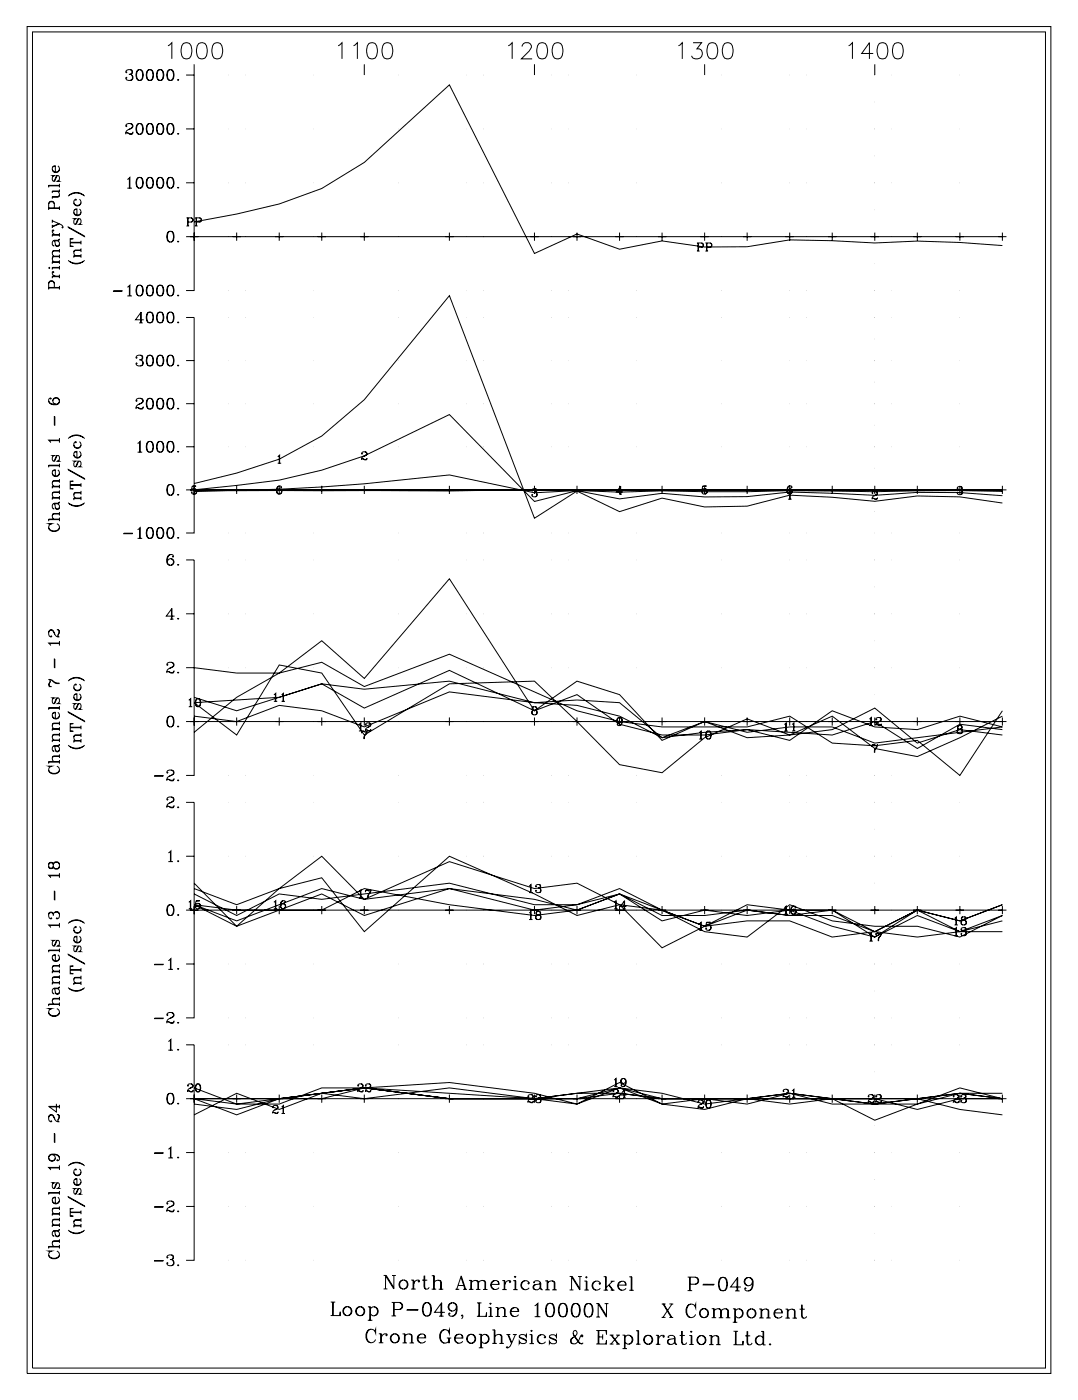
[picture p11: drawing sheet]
<svg xmlns="http://www.w3.org/2000/svg" width="215mm" height="279mm" viewBox="0 0 215 279" stroke-linecap="round" stroke-linejoin="round" font-family="sans-serif">
<g fill="none" stroke="#000" stroke-width=".2">
<path d="M5.4 5.3h204v268.5h-204zM6.5 6.4h201.9v266.3h-201.9zM25.2 14.3l.1 .1-.1 .1v-.4a.85 .85 0 0 1 1.2 .1l-.1 .5-.6 .1M26 13.9a.51 .51 0 0 1 .2 .8l-.2 .1a.62 .62 0 0 1 .5 .6 .62 .62 0 0 1-.5 .6l-.7-.1-.2-.3 .1-.2 .1 .1-.1 .1M26.3 15a.65 .65 0 0 1-.3 1M27.7 13.9a1.16 1.16 0 0 0-.5 1.7 .66 .66 0 0 0 .6 .4 .66 .66 0 0 0 .6-.4 1.71 1.71 0 0 0-.2-1.6 .58 .58 0 0 0-.9 .3 1.25 1.25 0 0 0 .4 1.7M27.9 13.9a1.38 1.38 0 0 1 0 2.1M29.8 13.9a.97 .97 0 0 0-.6 1.2l.1 .5a.67 .67 0 0 0 .6 .4 .67 .67 0 0 0 .6-.4 1.82 1.82 0 0 0-.2-1.6 .58 .58 0 0 0-.9 .3 1.26 1.26 0 0 0 .4 1.7M30 13.9a1.36 1.36 0 0 1 0 2.1M31.8 13.9a1.16 1.16 0 0 0-.5 1.7 .66 .66 0 0 0 .6 .4 .66 .66 0 0 0 .6-.4 1.71 1.71 0 0 0-.2-1.6 .58 .58 0 0 0-.9 .3 1.25 1.25 0 0 0 .4 1.7M32 13.9a1.38 1.38 0 0 1 0 2.1M33.5 9.1l.7-.6v3.2"/>
<path d="M33.9 13.9a.97 .97 0 0 0-.7 1.2l.1 .5a.67 .67 0 0 0 .7 .4 .67 .67 0 0 0 .6-.4 1.82 1.82 0 0 0-.2-1.6 .58 .58 0 0 0-.9 .3 1.26 1.26 0 0 0 .4 1.7M34.1 13.9a1.36 1.36 0 0 1 0 2.1M35.5 15.8l.1 .1-.1 .1zM36.5 8.7a1.05 1.05 0 0 1 1.6 .4 2.68 2.68 0 0 1-.3 2.5 1.06 1.06 0 0 1-1.6-.5 2.69 2.69 0 0 1 .3-2.4zM37.1 15h1.6M38.7 15v42.9h-1.6M38.7 12.8v2.2M39.6 8.7a1.05 1.05 0 0 1 1.6 .4 2.69 2.69 0 0 1-.4 2.5 1.06 1.06 0 0 1-1.5-.5 2.68 2.68 0 0 1 .3-2.4zM42.7 8.7a1.05 1.05 0 0 1 1.5 .4 2.63 2.63 0 0 1-.3 2.5 1.05 1.05 0 0 1-1.5-.5 2.71 2.71 0 0 1 .3-2.4zM45.5 15h.1M48.9 15h.1M62.4 15h.1"/>
<path d="M67.4 9.1l.8-.6v3.2M70.5 9.1l.7-.6v3.2M72.6 12.8v2.2M73.5 8.7a1.04 1.04 0 0 1 1.6 .4 2.63 2.63 0 0 1-.3 2.5 1.05 1.05 0 0 1-1.6-.5 2.68 2.68 0 0 1 .3-2.4zM76.6 8.7a1.05 1.05 0 0 1 1.5 .4 2.74 2.74 0 0 1-.3 2.5 1.06 1.06 0 0 1-1.5-.5 2.65 2.65 0 0 1 .3-2.4zM79.4 15h.1M93 15h.1M96.4 15h.1M101.3 9.1l.8-.6v3.2M104.1 9.3a.85 .85 0 0 1 .6-.8h.6a.79 .79 0 0 1 .4 1.2l-1.8 2h2.2M106.5 12.8v2.2M107.4 8.7a1.04 1.04 0 0 1 1.6 .4 2.63 2.63 0 0 1-.3 2.5 1.05 1.05 0 0 1-1.6-.5 2.68 2.68 0 0 1 .3-2.4z"/>
<path d="M109.9 15h.1M110.5 8.7a1.05 1.05 0 0 1 1.5 .4 2.74 2.74 0 0 1-.3 2.5 1.06 1.06 0 0 1-1.5-.5 2.65 2.65 0 0 1 .3-2.4zM113.3 15h.1M126.9 15h.1M135.2 9.1l.8-.6v3.2M138.1 8.5h1.7l-.9 1.2a1.04 1.04 0 0 1 1.1 1.2 1.04 1.04 0 0 1-1.4 .8l-.5-.1-.3-.5M140.4 12.8v2.2M141.3 8.7a1.05 1.05 0 0 1 1.6 .4 2.63 2.63 0 0 1-.3 2.5 1.05 1.05 0 0 1-1.6-.5 2.71 2.71 0 0 1 .3-2.4zM143.8 15h.1M144.4 8.7a1.05 1.05 0 0 1 1.6 .4 2.69 2.69 0 0 1-.4 2.5 1.04 1.04 0 0 1-1.5-.5 2.65 2.65 0 0 1 .3-2.4zM157.4 15h.1M160.8 15h.1"/>
<path d="M169.1 9.1l.8-.6v3.2M174 10.7h-2.3l1.6-2.2v3.2M174.3 15h.1M174.3 12.8v2.2M175.3 8.7a1.05 1.05 0 0 1 1.5 .4 2.71 2.71 0 0 1-.3 2.5 1.05 1.05 0 0 1-1.5-.5 2.63 2.63 0 0 1 .3-2.4zM177.7 15h.1M178.3 8.7a1.05 1.05 0 0 1 1.6 .4 2.69 2.69 0 0 1-.4 2.5 1.06 1.06 0 0 1-1.5-.5 2.7 2.7 0 0 1 .3-2.4zM191.3 15h.1M9.7 37h2.1M10.4 33.8a.75 .75 0 0 0 .7 .5 .75 .75 0 0 0 .7-.5M11 33.2l-.5 .1M11.4 35l-.5 1h-.4a.7 .7 0 0 1 .1-.9l.2-.1h-.4l.2 .1"/>
<path d="M11.5 38.2a.66 .66 0 0 1 0 1.1h-1.1M11.5 33.1a.72 .72 0 0 1 .2 1 .72 .72 0 0 1-1.1 0 .72 .72 0 0 1 .2-1h.2v1.2M11.6 36l.2 .1h-.4l.4-.4v-.4l-.2-.3h-.3l-.6 1.1M11.8 38.9l-.3 .3h-1.1v.4M11.8 36.6v.8M11.8 37.8v.4h-1.4M11.8 38.1h-1.4v.4M11.8 36.9h-2.1v.5M13.6 39.1a2.2 2.2 0 0 1 3.3 0M13.8 38.9l.4-.2a2.57 2.57 0 0 1 2.5 .2M15.8 39.7a.72 .72 0 0 1 .2 1.1 .72 .72 0 0 1-1.1 0 .72 .72 0 0 1 .2-1.1v.2l-.1-.1M25.2 25l.1 .1h-.2a.73 .73 0 0 1 .7-.5 .73 .73 0 0 1 .7 .6l-.4 .4a1.07 1.07 0 0 0-1 1.2"/>
<path d="M25.4 35.8l.5-.4v2.1M25.4 37.5h.9M25.8 35.5v2M26 24.6l.2 .1a.48 .48 0 0 1 .1 .7l-.7 .4M26.5 26.5l-.3 .2-.8-.2-.3 .1M26.5 26.3l-.2 .5h-.4l-.5-.3M27.7 35.4a1.16 1.16 0 0 0-.5 1.7 .66 .66 0 0 0 .6 .4 .66 .66 0 0 0 .6-.4 1.71 1.71 0 0 0-.2-1.6 .58 .58 0 0 0-.9 .3 1.25 1.25 0 0 0 .4 1.7M27.7 24.6a1.16 1.16 0 0 0-.5 1.8 .66 .66 0 0 0 .6 .4 .66 .66 0 0 0 .6-.4 1.71 1.71 0 0 0-.2-1.7 .58 .58 0 0 0-.9 .3 1.25 1.25 0 0 0 .4 1.8M27.9 35.4a1.38 1.38 0 0 1 0 2.1M27.9 24.6a1.38 1.38 0 0 1 0 2.2M29.8 35.4a.97 .97 0 0 0-.6 1.2l.1 .5a.67 .67 0 0 0 .6 .4 .67 .67 0 0 0 .6-.4 1.82 1.82 0 0 0-.2-1.6 .58 .58 0 0 0-.9 .3 1.26 1.26 0 0 0 .4 1.7M29.8 24.6a.97 .97 0 0 0-.6 1.2l.1 .6a.67 .67 0 0 0 .6 .4 .67 .67 0 0 0 .6-.4 1.82 1.82 0 0 0-.2-1.7 .58 .58 0 0 0-.9 .3 1.26 1.26 0 0 0 .4 1.8"/>
<path d="M30 35.4a1.36 1.36 0 0 1 0 2.1M30 24.6a1.36 1.36 0 0 1 0 2.2M31.8 35.4a1.16 1.16 0 0 0-.5 1.7 .66 .66 0 0 0 .6 .4 .66 .66 0 0 0 .6-.4 1.71 1.71 0 0 0-.2-1.6 .58 .58 0 0 0-.9 .3 1.25 1.25 0 0 0 .4 1.7M31.8 24.6a1.16 1.16 0 0 0-.5 1.8 .66 .66 0 0 0 .6 .4 .66 .66 0 0 0 .6-.4 1.71 1.71 0 0 0-.2-1.7 .58 .58 0 0 0-.9 .3 1.25 1.25 0 0 0 .4 1.8M32 35.4a1.38 1.38 0 0 1 0 2.1M32 24.6a1.38 1.38 0 0 1 0 2.2M33.9 35.4a.97 .97 0 0 0-.7 1.2l.1 .5a.67 .67 0 0 0 .7 .4 .67 .67 0 0 0 .6-.4 1.82 1.82 0 0 0-.2-1.6 .58 .58 0 0 0-.9 .3 1.26 1.26 0 0 0 .4 1.7M33.9 24.6a.97 .97 0 0 0-.7 1.2l.1 .6a.67 .67 0 0 0 .7 .4 .67 .67 0 0 0 .6-.4 1.82 1.82 0 0 0-.2-1.7 .58 .58 0 0 0-.9 .3 1.26 1.26 0 0 0 .4 1.8M34.1 35.4a1.36 1.36 0 0 1 0 2.1M34.1 24.6a1.36 1.36 0 0 1 0 2.2M35.5 37.3l.1 .1-.1 .1zM35.5 26.6l.1 .1-.1 .1z"/>
<path d="M37.1 36.4h1.6M37.1 25.7h1.6M45.5 36.4h.1M45.5 25.7h.1M48.9 36.4h.1M48.9 25.7h.1M62.4 36.4h.1M62.4 25.7h.1M79.4 36.4h.1M79.4 25.7h.1M93 36.4h.1M93 25.7h.1"/>
<path d="M96.4 36.4h.1M96.4 25.7h.1M109.9 36.4h.1M109.9 25.7h.1M113.3 36.4h.1M113.3 25.7h.1M126.9 36.4h.1M126.9 25.7h.1M143.8 36.4h.1M143.8 25.7h.1M157.4 36.4h.1M157.4 25.7h.1"/>
<path d="M160.8 36.4h.1M160.8 25.7h.1M174.3 36.4h.1M174.3 25.7h.1M174.3 31.1h.1M174.3 20.3h.1M177.7 36.4h.1M177.7 25.7h.1M191.3 36.4h.1M191.3 25.7h.1M9.7 56.5a.58 .58 0 0 1 .6-.4 .58 .58 0 0 1 .5 .4M9.7 40.6a.58 .58 0 0 1 .6-.4 .58 .58 0 0 1 .5 .4"/>
<path d="M9.7 57.4h2.1M9.7 57.3h2.1M9.7 41.5h2.1M9.7 41.4h2.1M9.8 53.3v.2l-.1-.1zM10.4 44l1.4 .6a.84 .84 0 0 1 .8 .7l-.1 .1v-.2M10.4 55.1h1.4M10.4 43.8v.6M10.4 44.8v.6M10.4 53.4h1.4M10.4 52.3h1.4M10.4 46.9h1.4"/>
<path d="M10.5 54.2l.1 .1 .1-.1-.2-.1a.59 .59 0 0 0 0 .6 .59 .59 0 0 0 .5 .3M10.5 45.9h.2l-.2-.1a.59 .59 0 0 0 .5 1M10.8 57.3v-.8a.56 .56 0 0 0-.5-.6 .56 .56 0 0 0-.6 .6v1.2M10.8 48l.3 1 .4 .1a.65 .65 0 0 0 0-1.1M10.8 41.4v-.8a.56 .56 0 0 0-.5-.5 .56 .56 0 0 0-.6 .5v1.3M11 48.7a.42 .42 0 0 0 .4 .3 .42 .42 0 0 0 .4-.3M11.6 44.6l-1.2 .5M11.8 51.1h-1.1a.66 .66 0 0 0 0 1.1M11.8 51.2h-1.1l-.3 .3M11.8 49.9h-1.1a.66 .66 0 0 0 0 1.2M11.8 50h-1.1l-.3 .3M11.8 47.7l-.3 .2-.9 .1a.7 .7 0 0 0-.1 .9l.2 .1-.1-.1"/>
<path d="M11.8 47.6l-.1 .3-.2 .1h-.9M11.8 41.1v.8M11.8 46.5v.7M11.8 49.6v.7M11.8 50.7v.8M11.8 51.9v.7M11.8 53v.7M11.8 54.7v.8M11.8 57v.7M11.8 55h-1.4v.5M11.8 46.8h-1.4v.4M11.8 52.2h-1.4v.4"/>
<path d="M11.8 53.3h-1.4v.4M11.8 44.6l-1.4 .6M13.6 51.9a2.2 2.2 0 0 0 3.3 0M13.6 45.2l3.3 2zM13.8 52.1l.4 .2a2.67 2.67 0 0 0 2.5-.2M14 47.7l.6-.1h-.6v1.5h.6l-.6-.1M14 48.4h2.1M14 48.3h2.1M14.7 42.4a.75 .75 0 0 0 .7 .5 .75 .75 0 0 0 .7-.5M14.7 40.4a.75 .75 0 0 0 .7 .5 .75 .75 0 0 0 .7-.5M14.7 51.1h1.4M15.3 41.8l-.5 .1"/>
<path d="M15.7 43.6l-.5 1h-.4a.7 .7 0 0 1 .1-.9l.2-.1h-.4l.2 .1M15.8 41.7a.72 .72 0 0 1 .2 1 .72 .72 0 0 1-1.1 0 .72 .72 0 0 1 .2-1h.2v1.2M15.9 44.6l.2 .1h-.4l.4-.4v-.4l-.2-.3h-.3l-.6 1.1M16.1 49.8h-1.1a.65 .65 0 0 0 0 1.2M16.1 49.9h-1.1l-.3 .3M16.1 51h-1.4v.4M16.1 48v.7M16.1 49.5v.7M16.1 50.7v.7M22.6 58l1.7 .1zM25.4 57.2l.5-.4v2.2M25.4 59h.9"/>
<path d="M25.8 56.9v2.1M27.7 56.8a1.16 1.16 0 0 0-.5 1.8 .66 .66 0 0 0 .6 .4 .66 .66 0 0 0 .6-.4 1.71 1.71 0 0 0-.2-1.7 .58 .58 0 0 0-.9 .3 1.25 1.25 0 0 0 .4 1.8M27.9 56.8a1.38 1.38 0 0 1 0 2.2M29.8 56.8a.97 .97 0 0 0-.6 1.3l.1 .5a.67 .67 0 0 0 .6 .4 .67 .67 0 0 0 .6-.4 1.82 1.82 0 0 0-.2-1.7 .58 .58 0 0 0-.9 .3 1.26 1.26 0 0 0 .4 1.8M30 56.8a1.36 1.36 0 0 1 0 2.2M31.8 56.8a1.16 1.16 0 0 0-.5 1.8 .66 .66 0 0 0 .6 .4 .66 .66 0 0 0 .6-.4 1.71 1.71 0 0 0-.2-1.7 .58 .58 0 0 0-.9 .3 1.25 1.25 0 0 0 .4 1.8M32 56.8a1.38 1.38 0 0 1 0 2.2M33.9 56.8a.97 .97 0 0 0-.7 1.3l.1 .5a.67 .67 0 0 0 .7 .4 .67 .67 0 0 0 .6-.4 1.82 1.82 0 0 0-.2-1.7 .58 .58 0 0 0-.9 .3 1.26 1.26 0 0 0 .4 1.8M33.9 46.1a.97 .97 0 0 0-.7 1.2l.1 .5a.67 .67 0 0 0 .7 .5 .67 .67 0 0 0 .6-.5 1.82 1.82 0 0 0-.2-1.6 .58 .58 0 0 0-.9 .3 1.26 1.26 0 0 0 .4 1.7M34.1 56.8a1.36 1.36 0 0 1 0 2.2M34.1 46.1a1.36 1.36 0 0 1 0 2.1M35.5 58.8l.1 .1-.1 .1z"/>
<path d="M35.5 48l.1 .1-.1 .1zM37.1 47.2h2.4M37.2 43.4h.9a.42 .42 0 0 1 .4 .4 .42 .42 0 0 1-.4 .5h-.6M37.2 45h.5M37.4 43.4v1.6M37.5 43.4v1.6M38.1 43.4l.3 .3-.1 .4-.2 .2M38.7 44.2l8.5-1.5 8.5-2 8.4-3.1 8.5-5.2 17-15.5 16.9 33.6 8.5-3.9 8.5 3.1 8.4-1.7 8.5 1.2h8.5l8.5-1.4 8.5 .2 8.4 .4 8.5-.3 8.5 .2 8.5 .6M38.7 47.2h161.1M38.7 46.4v1.6M38.8 43.4h1a.42 .42 0 0 1 .4 .4 .42 .42 0 0 1-.4 .5h-.6M38.8 45h.6"/>
<path d="M39.1 43.4v1.6M39.2 43.4v1.6M39.8 43.4l.3 .3-.1 .4-.2 .2M45.5 57.9h.1M45.5 47.2h.1M46.4 47.2h1.6M47.2 46.4v1.6M48.9 57.9h.1M48.9 47.2h.1M54.8 47.2h1.7M55.7 46.4v1.6M62.4 57.9h.1"/>
<path d="M62.4 47.2h.1M63.3 47.2h1.6M64.1 46.4v1.6M71.8 47.2h1.6M72.6 46.4v1.6M79.4 57.9h.1M79.4 47.2h.1M88.7 47.2h1.7M89.6 46.4v1.6M93 57.9h.1M93 47.2h.1M96.4 57.9h.1"/>
<path d="M96.4 47.2h.1M105.7 47.2h1.6M106.5 46.4v1.6M109.9 57.9h.1M109.9 47.2h.1M113.3 57.9h.1M113.3 47.2h.1M114.2 47.2h1.6M115 46.4v1.6M122.7 47.2h1.6M123.5 46.4v1.6M126.9 57.9h.1"/>
<path d="M126.9 47.2h.1M131.1 47.2h1.7M131.9 46.4v1.6M138.9 48.4h.9a.42 .42 0 0 1 .4 .5 .42 .42 0 0 1-.4 .4h-.6M138.9 50h.5M139.1 48.4v1.6M139.2 48.4v1.6M139.6 47.2h1.6M139.8 48.4l.3 .3-.1 .4-.2 .2M140.4 46.4v1.6M140.6 48.4h.9a.42 .42 0 0 1 .4 .5 .42 .42 0 0 1-.4 .4h-.6M140.6 50h.5"/>
<path d="M140.8 48.4v1.6M140.9 48.4v1.6M141.5 48.4l.3 .3-.1 .4-.2 .2M143.8 57.9h.1M143.8 47.2h.1M148.1 47.2h1.6M148.9 46.4v1.6M156.6 47.2h1.6M157.4 57.9h.1M157.4 47.2h.1M157.4 46.4v1.6M160.8 57.9h.1"/>
<path d="M160.8 47.2h.1M165 47.2h1.7M165.9 46.4v1.6M173.5 47.2h1.7M174.3 57.9h.1M174.3 47.2h.1M174.3 52.5h.1M174.3 41.8h.1M174.3 46.4v1.6M177.7 57.9h.1M177.7 47.2h.1M182 47.2h1.6"/>
<path d="M182.8 46.4v1.6M190.5 47.2h1.6M191.3 57.9h.1M191.3 47.2h.1M191.3 46.4v1.6M199 47.2h1.6M199.8 46.4v1.6M9.7 79.9a1.28 1.28 0 0 0 2.1 .2M10 79.4h.2l-.2-.1a.75 .75 0 0 0-.2 1 .75 .75 0 0 0 .8 .4h.6a.7 .7 0 0 0 .7-.7 .7 .7 0 0 0-.7-.7 .7 .7 0 0 0-.7 .6l.1 .4 .5 .3M10.5 79.9a.69 .69 0 0 1 .7-.6 .69 .69 0 0 1 .6 .6M27.2 79.8l.1 .1h-.2a.74 .74 0 0 1 .8-.5 .74 .74 0 0 1 .6 .6l-.4 .4a1.06 1.06 0 0 0-1 1.1M27.2 71.2v.2l-.1-.1 .1-.3a.83 .83 0 0 1 1.2 .1l-.1 .5-.6 .1"/>
<path d="M27.7 64.4h.7M28 79.4l.2 .1a.49 .49 0 0 1 .1 .7l-.7 .4M28 70.8l.3 .3v.3l-.3 .3a.62 .62 0 0 1 .6 .6 .62 .62 0 0 1-.6 .6l-.7-.1-.2-.3 .1-.2v.2M28 62.4v2M28.3 71.9a.66 .66 0 0 1-.3 1M28.6 63.7h-1.6l1.1-1.5v2.2M29.8 79.4a.97 .97 0 0 0-.6 1.2l.1 .5a.67 .67 0 0 0 .6 .4 .67 .67 0 0 0 .6-.4 1.82 1.82 0 0 0-.2-1.6 .58 .58 0 0 0-.9 .3 1.26 1.26 0 0 0 .4 1.7M29.8 70.8a.97 .97 0 0 0-.6 1.2l.1 .5a.67 .67 0 0 0 .6 .5 .67 .67 0 0 0 .6-.5 1.82 1.82 0 0 0-.2-1.6 .58 .58 0 0 0-.9 .3 1.26 1.26 0 0 0 .4 1.7M29.8 62.2a.97 .97 0 0 0-.6 1.2l.1 .5a.67 .67 0 0 0 .6 .5 .67 .67 0 0 0 .6-.5 1.82 1.82 0 0 0-.2-1.6 .58 .58 0 0 0-.9 .3 1.26 1.26 0 0 0 .4 1.8M30 79.4a1.36 1.36 0 0 1 0 2.1M30 70.8a1.36 1.36 0 0 1 0 2.1M30 62.2a1.36 1.36 0 0 1 0 2.2"/>
<path d="M31.8 79.4a1.15 1.15 0 0 0-.5 1.7 .66 .66 0 0 0 .6 .4 .66 .66 0 0 0 .6-.4 1.71 1.71 0 0 0-.2-1.6 .58 .58 0 0 0-.9 .3 1.25 1.25 0 0 0 .4 1.7M31.8 70.8a1.16 1.16 0 0 0-.5 1.7 .66 .66 0 0 0 .6 .5 .66 .66 0 0 0 .6-.5 1.71 1.71 0 0 0-.2-1.6 .58 .58 0 0 0-.9 .3 1.25 1.25 0 0 0 .4 1.7M31.8 62.2a1.16 1.16 0 0 0-.5 1.7 .66 .66 0 0 0 .6 .5 .66 .66 0 0 0 .6-.5 1.71 1.71 0 0 0-.2-1.6 .58 .58 0 0 0-.9 .3 1.25 1.25 0 0 0 .4 1.8M32 79.4a1.38 1.38 0 0 1 0 2.1M32 70.8a1.38 1.38 0 0 1 0 2.1M32 62.2a1.38 1.38 0 0 1 0 2.2M33.9 79.4a.97 .97 0 0 0-.7 1.2l.1 .5a.67 .67 0 0 0 .7 .4 .67 .67 0 0 0 .6-.4 1.82 1.82 0 0 0-.2-1.6 .58 .58 0 0 0-.9 .3 1.26 1.26 0 0 0 .4 1.7M33.9 70.8a.97 .97 0 0 0-.7 1.2l.1 .5a.67 .67 0 0 0 .7 .5 .67 .67 0 0 0 .6-.5 1.82 1.82 0 0 0-.2-1.6 .58 .58 0 0 0-.9 .3 1.26 1.26 0 0 0 .4 1.7M33.9 62.2a.97 .97 0 0 0-.7 1.2l.1 .5a.67 .67 0 0 0 .7 .5 .67 .67 0 0 0 .6-.5 1.82 1.82 0 0 0-.2-1.6 .58 .58 0 0 0-.9 .3 1.26 1.26 0 0 0 .4 1.8M34.1 79.4a1.35 1.35 0 0 1 0 2.1M34.1 70.8a1.36 1.36 0 0 1 0 2.1M34.1 62.2a1.36 1.36 0 0 1 0 2.2"/>
<path d="M35.5 72.7l.1 .1-.1 .1zM35.5 64.1l.1 .1-.1 .2zM37.1 63.3h1.6v42.9h-1.6M37.1 71.9h1.6M45.5 71.9h.1M45.5 63.3h.1M48.9 71.9h.1M48.9 63.3h.1M62.4 71.9h.1M62.4 63.3h.1M79.4 71.9h.1M79.4 63.3h.1"/>
<path d="M93 71.9h.1M93 63.3h.1M96.4 71.9h.1M96.4 63.3h.1M109.9 71.9h.1M109.9 63.3h.1M113.3 71.9h.1M113.3 63.3h.1M126.9 71.9h.1M126.9 63.3h.1M143.8 71.9h.1M143.8 63.3h.1"/>
<path d="M157.4 71.9h.1M157.4 63.3h.1M160.8 71.9h.1M160.8 63.3h.1M174.3 71.9h.1M174.3 63.3h.1M174.3 76.2h.1M174.3 67.6h.1M177.7 71.9h.1M177.7 63.3h.1M191.3 71.9h.1M191.3 63.3h.1"/>
<path d="M9.7 92.8h2.1M9.8 87.8h2M10.4 94.4a.75 .75 0 0 0 .7 .5 .75 .75 0 0 0 .7-.5M10.4 99.3h1.4M10.4 97h1.4M10.8 83l.1 1.8zM11 93.8l-.5 .1M11.4 90.8l-.5 1-.3 .1a.7 .7 0 0 1-.1-.9l.3-.2h-.4l.2 .1M11.5 93.7a.72 .72 0 0 1 .2 1 .72 .72 0 0 1-1.1 0 .72 .72 0 0 1 .2-1h.2v1.2M11.6 91.8l.2 .1h-.4l.4-.4v-.4l-.2-.3h-.3l-.6 1.1M11.8 100l-.1 .3-.2 .1h-.9M11.8 98.1h-1.1a.66 .66 0 0 0 0 1.1"/>
<path d="M11.8 98.2h-1.1l-.3 .3M11.8 95.8h-1.1a.65 .65 0 0 0 0 1.1M11.8 95.9h-1.1l-.3 .3M11.8 87.7h-2.1l.4 .5M11.8 87.3v.9M11.8 92.4v.7M11.8 95.5v.7M11.8 96.6v.7M11.8 97.8v.7M11.8 98.9v.7M11.8 96.9h-1.4v.4M11.8 99.2h-1.4v.4"/>
<path d="M11.8 92.7h-2.1v.4M13.6 93.6l3.3 1.9zM13.6 87.4a2.2 2.2 0 0 1 3.3 0M13.8 87.2l.4-.2a2.56 2.56 0 0 1 2.5 .2M14 96l.6-.1h-.6v1.5h.6l-.6-.1M14 96.7h2.1M14 96.6h2.1M14.7 90.7a.75 .75 0 0 0 .7 .5 .75 .75 0 0 0 .7-.5M14.7 88.7a.75 .75 0 0 0 .7 .6 .75 .75 0 0 0 .7-.6M14.7 99.4h1.4M15.3 90.1l-.5 .1M15.7 91.9l-.5 1h-.4a.7 .7 0 0 1 .1-.9l.2-.1h-.4l.2 .1"/>
<path d="M15.8 90a.72 .72 0 0 1 .2 1.1 .72 .72 0 0 1-1.1 0 .72 .72 0 0 1 .2-1.1h.2v1.2M15.8 88a.72 .72 0 0 1 .2 1.1 .72 .72 0 0 1-1.1 0 .72 .72 0 0 1 .2-1.1v.2l-.1-.1M15.9 92.9l.2 .1h-.4l.4-.4v-.4l-.2-.3h-.3l-.6 1.1M16.1 98.2h-1.1a.65 .65 0 0 0 0 1.1M16.1 98.3h-1.1l-.3 .3M16.1 99.3h-1.4v.4M16.1 96.3v.7M16.1 97.8v.8M16.1 99v.7M27.4 88.4l.5-.4v2.1M27.4 90.1h.9M27.8 88.1v2"/>
<path d="M28.5 81.2l-.3 .2-.8-.2-.3 .1M28.5 81l-.2 .5h-.4l-.5-.3M29.8 88a.97 .97 0 0 0-.6 1.2l.1 .5a.67 .67 0 0 0 .6 .4 .67 .67 0 0 0 .6-.4 1.83 1.83 0 0 0-.2-1.6 .58 .58 0 0 0-.9 .3 1.27 1.27 0 0 0 .4 1.7M30 88a1.36 1.36 0 0 1 0 2.1M31.8 88a1.15 1.15 0 0 0-.5 1.7 .66 .66 0 0 0 .6 .4 .66 .66 0 0 0 .6-.4 1.72 1.72 0 0 0-.2-1.6 .58 .58 0 0 0-.9 .3 1.26 1.26 0 0 0 .4 1.7M32 88a1.38 1.38 0 0 1 0 2.1M33.9 96.6a.97 .97 0 0 0-.7 1.2l.1 .5a.67 .67 0 0 0 .7 .4 .67 .67 0 0 0 .6-.4 1.82 1.82 0 0 0-.2-1.6 .58 .58 0 0 0-.9 .3 1.26 1.26 0 0 0 .4 1.7M33.9 88a.97 .97 0 0 0-.7 1.2l.1 .5a.67 .67 0 0 0 .7 .4 .67 .67 0 0 0 .6-.4 1.83 1.83 0 0 0-.2-1.6 .58 .58 0 0 0-.9 .3 1.27 1.27 0 0 0 .4 1.7M34.1 96.6a1.36 1.36 0 0 1 0 2.1M34.1 88a1.36 1.36 0 0 1 0 2.1M35.4 98.6h.2l-.1 .1zM35.4 90h.2l-.1 .1z"/>
<path d="M35.5 81.3l.1 .1-.1 .1zM37.1 97.6h2.4M37.1 89.1h1.6M37.1 80.5h1.6M38.3 97l.8-.1h-.8l-.1 .7a.58 .58 0 0 1 .8-.1 .58 .58 0 0 1 0 .9 .58 .58 0 0 1-.8-.2v-.2v.2M38.7 96.4l8.5-2.1 8.5-2.8 8.4-4.6 8.5-7.2 17-20.8 16.9 44.4 8.5-5.4 8.5 4.1 8.4-2.7 8.5 1.7 8.5-.1 8.5-2.2 8.5 .4 8.4 .8 8.5-1 8.5 .1 8.5 1.3M38.7 97.7l50.9 .1 16.9-.2 93.3 .1-161.1 .1M38.7 96.8v1.7M38.8 97.4l.1 .1a.56 .56 0 0 1 .3 .5 .56 .56 0 0 1-.4 .5M45.5 97.6h.1M45.5 89.1h.1M45.5 80.5h.1"/>
<path d="M46.4 97.6h1.6M47.2 96.8v1.7M48.9 97.6h.1M48.9 89.1h.1M48.9 80.5h.1M54.8 97.6h1.7M55.3 91l.4-.3v1.6M55.3 92.3h.7M55.7 96.9a.97 .97 0 0 0-.1 1.6M55.7 90.8v1.5M55.7 96.8v1.7M55.7 97.5l.3 .2a.51 .51 0 0 1-.3 .8"/>
<path d="M56 97.1v.1l.1-.1a.56 .56 0 0 0-.7-.2 .56 .56 0 0 0-.3 .7v.4a.52 .52 0 0 0 .6 .6 .52 .52 0 0 0 .4-.7 .52 .52 0 0 0-.7-.3l-.2 .3M62.4 97.6h.1M62.4 89.1h.1M62.4 80.5h.1M63.3 97.6h1.6M64.1 96.8v1.7M71.8 97.6h1.6M72.1 90.4h.1h-.1a.55 .55 0 0 1 .5-.4 .55 .55 0 0 1 .5 .5l-.3 .3a.78 .78 0 0 0-.7 .9M72.6 96.8v1.7M72.8 90.1l.3 .3a.6 .6 0 0 1-.6 .6M73.1 91.4l-.2 .2-.8-.1M73.1 91.3l-.1 .4-.7-.3"/>
<path d="M79.4 97.6h.1M79.4 89.1h.1M79.4 80.5h.1M88.7 97.6h1.7M89.6 96.8v1.7M93 97.6h.1M93 89.1h.1M93 80.5h.1M96.4 97.6h.1M96.4 89.1h.1M96.4 80.5h.1M105.7 97.6h1.6"/>
<path d="M106.1 97.7v.1h-.1a.51 .51 0 0 1 .5-.4 .51 .51 0 0 1 .5 .5l-.1 .1-.5 .1M106.5 96.8v1.7M106.7 97.4l.2 .2v.3l-.2 .2 .1 .1a.45 .45 0 0 1 .3 .5 .45 .45 0 0 1-.4 .3h-.6l-.1-.3 .1-.1v.1M106.9 98.3l.1 .4-.3 .3M109.9 97.6h.1M109.9 89.1h.1M109.9 80.5h.1M113.3 97.6h.1M113.3 89.1h.1M113.3 80.5h.1M114.2 97.6h1.6M115 96.8v1.7"/>
<path d="M122.7 97.6h1.6M123.4 98.5h.5M123.5 96.8v1.7M123.6 97v1.5M124.1 98h-1.2l.8-1.1v1.6M126.9 97.6h.1M126.9 89.1h.1M126.9 80.5h.1M131.1 97.6h1.7M131.9 96.8v1.7M139.6 97.6h1.6M140 96.9h.8h-.8l-.1 .7a.58 .58 0 0 1 .9-.1 .58 .58 0 0 1 0 .8 .58 .58 0 0 1-.9-.1l.1-.2v.2"/>
<path d="M140.4 96.8v1.7M140.5 97.4l.2 .1a.56 .56 0 0 1 .2 .5 .56 .56 0 0 1-.4 .5M143.8 97.6h.1M143.8 89.1h.1M143.8 80.5h.1M148.1 97.6h1.6M148.9 96.8v1.7M156.6 97.6h1.6M157.1 98.2l.4-.3v1.6M157.1 99.5h.7M157.4 97.6h.1M157.4 89.1h.1"/>
<path d="M157.4 80.5h.1M157.4 96.8a.97 .97 0 0 0-.1 1.7M157.4 96.8v2.7M157.5 97.5l.3 .4v.3l-.3 .3M157.8 97.1v.1v-.3a.61 .61 0 0 0-.7 0 .61 .61 0 0 0-.2 .6v.5a.52 .52 0 0 0 .5 .5 .52 .52 0 0 0 .5-.6 .52 .52 0 0 0-.7-.4l-.3 .4M160.8 97.6h.1M160.8 89.1h.1M160.8 80.5h.1M165 97.6h1.7M165.9 96.8v1.7M173.5 97.6h1.7M173.9 98.2l.1 .1h-.2a.55 .55 0 0 1 .6-.4 .55 .55 0 0 1 .5 .5l-.3 .3a.78 .78 0 0 0-.8 .8"/>
<path d="M174.3 97.6h.1M174.3 89.1h.1M174.3 80.5h.1M174.3 93.3h.1M174.3 84.8h.1M174.3 96.8v1.7M174.5 97.9l.2 .2 .1 .3-.6 .4M174.9 99.3l-.3 .1h-.8M174.9 99.1l-.2 .4-.7-.2M177.7 97.6h.1M177.7 89.1h.1M177.7 80.5h.1"/>
<path d="M182 97.6h1.6M182.8 96.8v1.7M190.5 97.6h1.6M190.8 97.3v.1v-.1l.1-.2a.6 .6 0 0 1 .8 .1v.4l-.5 .1M191.3 97.6h.1M191.3 89.1h.1M191.3 80.5h.1M191.3 96.8v1.7M191.4 97l.2 .1a.39 .39 0 0 1-.2 .6h.2a.44 .44 0 0 1 .3 .5 .44 .44 0 0 1-.5 .4l-.5-.1-.1-.2v-.2v.2M191.7 97.8v.5l-.3 .3M199 97.6h1.6M199.8 97.6h-161.1l17-1.9 8.4-2 8.5-2.8 17-8.3 16.9 17.4 8.5-2.2 8.5 1.6 8.4-1.1 8.5 .7h8.5l8.5-.9 16.9 .6 8.5-.6 8.5 .1 8.5 .6"/>
<path d="M199.8 97.9l-8.5-.1-17 .2-16.9-.2-8.5 .2h-8.5l-8.5-.2-8.4 .3-8.5-.3-8.5 .4-16.9-3.5a385.1 385.1 0 0 1-42.4 3l-8.5 .3M199.8 96.8v1.7M9.7 105.2a1.22 1.22 0 0 0 2.1 0M9.7 103.6h2.1M10.8 100.4l.3 1 .4 .1a.64 .64 0 0 0 0-1.1M11 101.1a.42 .42 0 0 0 .4 .3 .42 .42 0 0 0 .4-.3M11.3 104.4a.79 .79 0 0 1 .5 .9 .79 .79 0 0 1-.8 .6 .94 .94 0 0 1-1-.2 .94 .94 0 0 1-.2-1l.2-.2-.3-.1h.6l-.3 .1M11.8 102.3h-1.1a.66 .66 0 0 0 0 1.2M11.8 102.5h-1.1l-.3 .3M11.8 100.1l-.3 .2-.9 .1a.7 .7 0 0 0-.1 .9l.2 .1-.1-.1M11.8 102v.8M11.8 103.2v.7"/>
<path d="M11.8 103.5h-2.1v.4M13.6 100.2a2.2 2.2 0 0 0 3.3 0M13.8 100.4l.4 .2a2.67 2.67 0 0 0 2.5-.2M24.7 106.3l1.7 .1zM27.4 105.6l.5-.4v2.1M27.4 107.3h.9M27.8 105.3v2M29.8 105.2a.97 .97 0 0 0-.6 1.2l.1 .5a.67 .67 0 0 0 .6 .4 .67 .67 0 0 0 .6-.4 1.82 1.82 0 0 0-.2-1.6 .58 .58 0 0 0-.9 .3 1.26 1.26 0 0 0 .4 1.7M30 105.2a1.36 1.36 0 0 1 0 2.1M31.8 105.2a1.16 1.16 0 0 0-.5 1.7 .66 .66 0 0 0 .6 .4 .66 .66 0 0 0 .6-.4 1.71 1.71 0 0 0-.2-1.6 .58 .58 0 0 0-.9 .3 1.25 1.25 0 0 0 .4 1.7M32 105.2a1.38 1.38 0 0 1 0 2.1M33.9 105.2a.97 .97 0 0 0-.7 1.2l.1 .5a.67 .67 0 0 0 .7 .4 .67 .67 0 0 0 .6-.4 1.82 1.82 0 0 0-.2-1.6 .58 .58 0 0 0-.9 .3 1.26 1.26 0 0 0 .4 1.7"/>
<path d="M34 110.5a1.29 1.29 0 0 0-.1 2.2M34.1 105.2a1.36 1.36 0 0 1 0 2.1M34.1 111.3a.68 .68 0 0 1 .5 .7 .68 .68 0 0 1-.5 .7M34.5 110.8v.2l.1-.2a.75 .75 0 0 0-.9-.2 .75 .75 0 0 0-.5 .9v.6a.7 .7 0 0 0 .8 .7 .7 .7 0 0 0 .7-.7 .7 .7 0 0 0-.7-.8l-.3 .2-.4 .5M35.5 107.1l.1 .1-.1 .1zM35.5 112.5l.1 .1-.1 .1zM37.1 111.6h1.6v43h-1.6M45.5 106.2h.1M45.5 111.6h.1M48.9 106.2h.1M48.9 111.6h.1M62.4 106.2h.1"/>
<path d="M62.4 111.6h.1M79.4 106.2h.1M79.4 111.6h.1M93 106.2h.1M93 111.6h.1M96.4 106.2h.1M96.4 111.6h.1M109.9 106.2h.1M109.9 111.6h.1M113.3 106.2h.1M113.3 111.6h.1M126.9 106.2h.1"/>
<path d="M126.9 111.6h.1M143.8 106.2h.1M143.8 111.6h.1M157.4 106.2h.1M157.4 111.6h.1M160.8 106.2h.1M160.8 111.6h.1M174.3 106.2h.1M174.3 101.9h.1M174.3 111.6h.1M174.3 117h.1M177.7 106.2h.1"/>
<path d="M177.7 111.6h.1M191.3 106.2h.1M191.3 111.6h.1M9.7 126l.1-.2a.48 .48 0 0 1 .7-.1l.4 .7M9.7 136.9h.6M9.8 128.3h2M10 135.8l-.2 .6 .1 .4M10.1 126.8h.2l-.1 .2a.74 .74 0 0 1-.5-.8 .74 .74 0 0 1 .6-.7l.4 .4a1.07 1.07 0 0 0 1.1 1.1M10.3 135.5a1.54 1.54 0 0 0 1.5 .7M10.8 131.3l.1 1.8zM11.3 125.5l.5 .2v.4l-.3 .5M11.4 139.1l-.5 1-.3 .1a.7 .7 0 0 1-.1-.9l.3-.2h-.4l.2 .1"/>
<path d="M11.5 125.5l.2 .3-.2 .8 .1 .4M11.8 136.2a1.78 1.78 0 0 1-1.5-.7l-.6-.1 .3 .2-.3 1 .4 .3M11.8 128.2h-2.1l.4 .5M11.8 127.8v.9M13.6 135.7a2.2 2.2 0 0 1 3.3 0M13.8 135.5l.4-.2a2.56 2.56 0 0 1 2.5 .2M14.7 139a.75 .75 0 0 0 .7 .5 .75 .75 0 0 0 .7-.5M14.7 137.1a.75 .75 0 0 0 .7 .5 .75 .75 0 0 0 .7-.5M15.3 138.4l-.5 .1M15.8 138.3a.72 .72 0 0 1 .2 1.1 .72 .72 0 0 1-1.1 0 .72 .72 0 0 1 .2-1.1h.2v1.2M15.8 136.4a.72 .72 0 0 1 .2 1 .72 .72 0 0 1-1.1 0 .72 .72 0 0 1 .2-1v.2l-.1-.1M33.3 132.4l.2 .1h-.3a.73 .73 0 0 1 .8-.5 .73 .73 0 0 1 .7 .6l-.4 .4a1.05 1.05 0 0 0-1.1 1.2"/>
<path d="M33.9 123.4h.7M34.2 132l.2 .1a.47 .47 0 0 1 .1 .7l-.7 .4M34.2 121.5v1.9M34.7 133.8l-.3 .2-.9-.2-.3 .1M34.7 133.6l-.2 .6h-.4l-.6-.4M34.8 122.8h-1.7l1.2-1.5v2.1M35.5 133.9l.1 .1-.1 .2zM35.5 123.2l.1 .1-.1 .1zM37.1 133.1h1.6l8.5 1.1h8.5l8.4-6.5 8.5 7.5 17-19.8 16.9 26.3 8.5-5.9 8.5 2.7 8.4 9.1 8.5-3.8 8.5 3.2 8.5-.5 8.5-1.1 8.4-4.3 8.5 7 8.5-2.7 8.5 1.1M37.1 122.3h1.6M37.6 139.6l.4-.3v1.6M37.9 139.3v1.6"/>
<path d="M38.7 139l8.5 2.7 16.9-5.4 8.5 1.1 17-1.6 16.9 4.3 8.5-.6 8.5 .6 8.4 6.9 8.5-3.2 8.5 2.2 8.5-1.1h8.5l8.4 3.2 25.5-3.2-8.5-2.2-8.5 2.7-8.5-.5-8.4-3.2-8.5 5.9-8.5-2.2-8.5 1.1h-8.5l-8.4-2.1-8.5-5.9-8.5 3.2-16.9-8.1-17 7.5-8.5-4.8-8.4 2.7-17 1.1 8.5 6.4 8.5-14 8.4 1.7 8.5 12.3 17-10.2 16.9-.5 8.5 8 8.5 8.6 8.4 1.6 8.5-7 8.5-3.7 8.5 3.2 8.5-3.8 8.4 6.5 8.5 1.6 8.5-3.8 8.5-4.3M39.4 139.3a.93 .93 0 0 0 0 1.6h.1a.94 .94 0 0 0 0-1.6h-.1a1.04 1.04 0 0 0 0 1.6M39.5 139.3a1.04 1.04 0 0 1 0 1.6M45.5 133.1h.1M45.5 122.3h.1M48.9 133.1h.1M48.9 122.3h.1M54.6 138.5l.4-.3v1.6M54.6 139.8h.7M54.9 138.3v1.5M56.1 138.5l.4-.3v1.6M56.1 139.8h.7"/>
<path d="M56.4 138.3v1.5M62.4 133.1h.1M62.4 122.3h.1M79.4 133.1h.1M79.4 122.3h.1M93 133.1h.1M93 122.3h.1M96.4 133.1h.1M96.4 122.3h.1M109.9 133.1h.1M109.9 122.3h.1M113.3 133.1h.1"/>
<path d="M113.3 122.3h.1M126.9 133.1h.1M126.9 122.3h.1M143.8 133.1h.1M143.8 122.3h.1M157.4 133.1h.1M157.4 122.3h.1M160.8 133.1h.1M160.8 122.3h.1M174.3 133.1h.1M174.3 122.3h.1M174.3 138.5h.1"/>
<path d="M174.3 127.7h.1M177.7 133.1h.1M177.7 122.3h.1M191.3 133.1h.1M191.3 122.3h.1M9.7 153.5a1.22 1.22 0 0 0 2.1 0M9.7 151.9h2.1M9.7 141.2h2.1M10.4 142.7a.75 .75 0 0 0 .7 .5 .75 .75 0 0 0 .7-.5M10.4 147.6h1.4M10.4 145.4h1.4M10.8 148.7l.3 1 .4 .2a.64 .64 0 0 0 0-1.2"/>
<path d="M11 149.4a.42 .42 0 0 0 .4 .4 .42 .42 0 0 0 .4-.4M11 142.1l-.5 .1M11.3 152.7a.79 .79 0 0 1 .5 .9 .79 .79 0 0 1-.8 .6 .94 .94 0 0 1-1-.2 .94 .94 0 0 1-.2-1l.2-.2-.3-.1h.6l-.3 .1M11.5 142a.71 .71 0 0 1 .2 1.1 .71 .71 0 0 1-1.1 0 .71 .71 0 0 1 .2-1.1h.2v1.2M11.6 140.1l.2 .1h-.4l.4-.4v-.4l-.2-.3h-.3l-.6 1.1M11.8 150.7h-1.1a.66 .66 0 0 0 0 1.1M11.8 150.8h-1.1l-.3 .3M11.8 148.4l-.3 .2-.9 .1a.7 .7 0 0 0-.1 .9l.2 .1-.1-.1M11.8 148.3l-.1 .3-.2 .1h-.9M11.8 146.4h-1.1a.66 .66 0 0 0 0 1.1M11.8 146.5h-1.1l-.3 .3M11.8 144.1h-1.1a.65 .65 0 0 0 0 1.1"/>
<path d="M11.8 144.2h-1.1l-.3 .3M11.8 140.7v.8M11.8 143.8v.7M11.8 144.9v.8M11.8 146.1v.7M11.8 147.2v.7M11.8 150.4v.7M11.8 151.5v.7M11.8 145.2h-1.4v.5M11.8 147.5h-1.4v.4M11.8 141.1h-2.1v.4M11.8 151.8h-2.1v.4"/>
<path d="M13.6 148.5a2.2 2.2 0 0 0 3.3 0M13.6 141.9l3.3 1.9zM13.8 148.7l.4 .2a2.67 2.67 0 0 0 2.5-.2M14 144.3l.6-.1h-.6v1.6h.6l-.6-.1M14 145h2.1M14 144.9h2.1M14.7 147.7h1.4M15.7 140.2l-.5 1.1h-.4a.7 .7 0 0 1 .1-1l.2-.1h-.4l.2 .1M15.9 141.3l.2 .1h-.4l.4-.4v-.5l-.2-.3h-.3l-.6 1.2M16.1 146.5h-1.1a.65 .65 0 0 0 0 1.1M16.1 146.6h-1.1l-.3 .3M16.1 147.6h-1.4v.4"/>
<path d="M16.1 144.6v.8M16.1 146.2v.7M16.1 147.3v.7M30.8 154.6l1.7 .1zM33.3 153.9l.2 .1h-.3a.73 .73 0 0 1 .8-.5 .73 .73 0 0 1 .7 .6l-.4 .4a1.05 1.05 0 0 0-1.1 1.1M33.3 159.3l.2 .1h-.3a.73 .73 0 0 1 .8-.6 .73 .73 0 0 1 .7 .7l-.4 .4a1.05 1.05 0 0 0-1.1 1.1M33.9 142.7a.97 .97 0 0 0-.7 1.3l.1 .5a.67 .67 0 0 0 .7 .4 .67 .67 0 0 0 .6-.4 1.82 1.82 0 0 0-.2-1.6 .58 .58 0 0 0-.9 .3 1.26 1.26 0 0 0 .4 1.7M34.1 142.7a1.36 1.36 0 0 1 0 2.2M34.2 153.5l.2 .1a.47 .47 0 0 1 .1 .7l-.7 .4M34.2 158.9l.2 .1a.47 .47 0 0 1 .1 .7l-.7 .4M34.7 155.3l-.3 .2-.9-.2-.3 .1M34.7 155.1l-.2 .5h-.4l-.6-.3"/>
<path d="M35.5 155.4l.1 .1-.1 .1zM35.5 144.7l.1 .1-.1 .1zM37.1 159.9h1.6v43h-1.6M37.1 143.8h2.4M37.6 140.9h.7M38.7 143.8h161.1M38.7 142.7l8.5 1.1 8.5-3.2 8.4 1.1 8.5 3.2 17-7 16.9 2.2 8.5 .5 8.5 2.1 8.4 4.3 8.5-1 8.5-.6 17 1.1 8.4-2.7 8.5 5.4 8.5-4.8 8.5 1M38.7 143v1.6M45.5 154.6h.1M45.5 143.8h.1M45.5 159.9h.1M46.4 143.8h1.6"/>
<path d="M47.2 143v1.6M48.9 154.6h.1M48.9 143.8h.1M48.9 159.9h.1M54.8 143.8h1.7M55.7 143v1.6M62.4 154.6h.1M62.4 143.8h.1M62.4 159.9h.1M63.3 143.8h1.6M64.1 143v1.6M71.5 144.4l.4-.3v1.6"/>
<path d="M71.5 145.7h.7M71.8 143.8h1.6M71.8 144.2v1.5M72.1 146l.2-.3 .5 .2 .3-.2v.5a1.3 1.3 0 0 0-.5 1.1M72.1 145.7v.5M72.1 145.8h.4l.3 .1M72.6 143v1.6M72.9 144.4l.1 .1h-.2a.55 .55 0 0 1 .6-.4 .55 .55 0 0 1 .5 .5l-.3 .3a.81 .81 0 0 0-.8 .8M73.1 146.2a1.14 1.14 0 0 0-.6 1.1M73.5 144.1l.3 .1v.4l-.6 .4M73.9 145.5l-.2 .1-.9-.1M73.9 145.3l-.1 .4-.7-.2"/>
<path d="M79.4 154.6h.1M79.4 143.8h.1M79.4 159.9h.1M88.7 143.8h1.7M89.6 143v1.6M93 154.6h.1M93 143.8h.1M93 159.9h.1M96.4 154.6h.1M96.4 143.8h.1M96.4 159.9h.1M105.7 143.8h1.6"/>
<path d="M106.4 140.9h-.3v.4a.56 .56 0 0 0 .9 0v-.2a.5 .5 0 0 0-.9 0l.1 .4 .2 .1M106.4 141.6l-.4 .3a.53 .53 0 0 0 .6 .6 .53 .53 0 0 0 .3-.9h-.2M106.4 141.6l-.3 .3v.4l.3 .2M106.5 143v1.6M106.7 140.9l.2 .2v.2l-.2 .3M106.7 141.6l.3 .3-.1 .4-.2 .2M109.9 154.6h.1M109.9 143.8h.1M109.9 159.9h.1M113.3 154.6h.1M113.3 143.8h.1M113.3 159.9h.1"/>
<path d="M114.2 143.8h1.6M115 143v1.6M122.7 143.8h1.6M123.4 143l-.4 .5 .1 .3 .3 .2M123.5 143v1.6a.97 .97 0 0 0 0-1.6M123.9 143.6a.52 .52 0 0 1-.6 .4 .52 .52 0 0 1-.3-.8 .52 .52 0 0 1 .8-.1 .87 .87 0 0 1 .2 .9 .87 .87 0 0 1-.8 .6l-.2-.2 .1-.2v.2M126.9 154.6h.1M126.9 143.8h.1M126.9 159.9h.1M131.1 143.8h1.7M131.9 143v1.6M139.4 146l.3-.3v1.6"/>
<path d="M139.4 147.3h.6M139.6 143.8h1.6M139.7 145.8v1.5M140.4 143v1.6M141.1 145.7a.93 .93 0 0 0 0 1.6h.2a.93 .93 0 0 0 0-1.6 .93 .93 0 0 0-.2 1.6M141.3 145.7a1.03 1.03 0 0 1 0 1.6M143.8 154.6h.1M143.8 143.8h.1M143.8 159.9h.1M148.1 143.8h1.6M148.9 143v1.6M156.3 144.4l.4-.3v1.6"/>
<path d="M156.3 145.7h.7M156.6 143.8h1.6M156.6 144.2v1.5M157.4 154.6h.1M157.4 143.8h.1M157.4 159.9h.1M157.4 143v1.6M157.8 144.4l.4-.3v1.6M157.8 145.7h.7M158.2 144.2v1.5M160.8 154.6h.1M160.8 143.8h.1"/>
<path d="M160.8 159.9h.1M165 143.8h1.7M165.9 143v1.6M173.3 143.3l.3-.3v1.6M173.3 144.6h.7M173.5 143.8h1.7M173.6 143.1v1.5M173.8 148.7l.2-.3 .6 .2 .3-.2-.1 .4a1.3 1.3 0 0 0-.5 1.2M173.8 148.4v.4M173.9 148.5h.3l.4 .1M174.3 154.6h.1M174.3 143.8h.1"/>
<path d="M174.3 149.2h.1M174.3 159.9h.1M174.3 143v1.6M174.6 143.3l.1 .1h-.1a.55 .55 0 0 1 .5-.4 .55 .55 0 0 1 .5 .5l-.3 .3a.79 .79 0 0 0-.7 .8M174.8 148.8a1.19 1.19 0 0 0-.5 1.2M175.3 143l.3 .3a.6 .6 0 0 1-.6 .6M175.6 144.4l-.2 .2-.8-.1M175.6 144.2l-.1 .4-.7-.2M177.7 154.6h.1M177.7 143.8h.1M177.7 159.9h.1M182 143.8h1.6"/>
<path d="M182.8 143v1.6M190.5 143.8h1.6M191.1 144.6l-.2 .1-.1 .4a.54 .54 0 0 0 .9 0v-.2a.54 .54 0 0 0-.7-.2l-.1 .4 .2 .2M191.1 145.3l-.3 .3a.53 .53 0 0 0 .6 .7 .53 .53 0 0 0 .3-.8l-.3-.2M191.1 145.3l-.3 .3 .1 .5 .2 .1M191.3 154.6h.1M191.3 143.8h.1M191.3 159.9h.1M191.3 143v1.6M191.4 144.6l.3 .3v.2l-.3 .2M191.4 145.3l.3 .3v.5l-.3 .1M199 143.8h1.6"/>
<path d="M199.8 141.7l-8.5 12.9-8.5-7-8.5 1-8.4-.5-8.5-5.4-8.5 2.2h-17l-8.4-1.1-8.5-2.1-25.4-11.3-17 6.4-8.5-4.8-8.4 2.2-8.5 4.8-8.5 7M199.8 143v1.6M9.7 172.7l.1 .3 .5 .1a.73 .73 0 0 0 0-1.2h-.3a.72 .72 0 0 0-.2 1l.5 .1 .3-.3M9.7 172.3a.51 .51 0 0 1 .8-.2l.1 .2M9.8 174.6h2M10.6 172.3l.1-.3 .3-.2a.7 .7 0 0 1 .9 .9 .7 .7 0 0 1-1.2 .3l-.1-.3M10.6 172.7l.4 .4h.4l.4-.4M10.6 172.3l.4-.4h.4l.4 .4M10.8 177.6l.1 1.8zM11.8 174.4h-2.1l.4 .6M11.8 174v1M33.5 170l.6-.4v2.1"/>
<path d="M33.5 171.7h1M34 169.7v2M34.7 160.7l-.3 .2-.9-.2-.3 .1M34.7 160.5l-.2 .5h-.4l-.6-.3M35.5 171.5l.1 .1-.1 .1zM35.5 160.8l.1 .1-.1 .1zM37.1 170.7h1.6M37.6 179.8l.4-.3v1.6M37.9 179.6v1.5M38.7 176l8.5 8.6 8.5-7.5 8.4-6.4 8.5 8.6 17-7.6 16.9 5.4 8.5-1.1 8.5 4.3 8.4 8.6 8.5-4.3 8.5-1h8.5l8.5 3.2 8.4-1.1 8.5 1.1 8.5-1.1h8.5M38.7 177.1l8.5 3.2 8.5-3.2 8.4-2.1 8.5 10.7 17-15 16.9 7.5 8.5 4.3 8.5-2.2 8.4 1.1 8.5 4.3 8.5 1.1 8.5-6.5 8.5 3.3 8.4 1h8.5l8.5 2.2 8.5-4.3-8.5 3.2-8.5-4.3-8.5 5.4-8.4-2.2-8.5-3.2-8.5 1.1-8.5-1.1-8.5 2.2-8.4-5.4-8.5 2.1-8.5 1.1-16.9-4.3-17 2.2-8.5-2.2-16.9 6.5-8.5-3.3M38.7 178.2l8.5 4.3 8.5-4.3 8.4 1.1 25.5-3.3 16.9 4.3h8.5l8.5-3.2 8.4 4.3 8.5 3.2 8.5-4.3 8.5 1.1h8.5l8.4 5.4 8.5-4.3 8.5 3.2 8.5-2.1"/>
<path d="M39.1 179.6l.7-.1h-.7l-.2 .8a.58 .58 0 0 1 .9-.2 .58 .58 0 0 1 0 .9 .58 .58 0 0 1-.9-.2l.1-.1v.1M45.5 170.7h.1M48.9 170.7h.1M54.6 179.8l.4-.3v1.6M54.9 179.6v1.5M56.4 179.5a.98 .98 0 0 0-.1 1.6M56.8 179.8v.1l.1-.1a.56 .56 0 0 0-.7-.2 .56 .56 0 0 0-.3 .6v.5a.52 .52 0 0 0 .6 .5 .52 .52 0 0 0 .4-.6 .52 .52 0 0 0-.7-.4l-.2 .4M62.4 170.7h.1M71.5 177.7l.4-.3v1.6M71.5 179h.7M71.8 177.5v1.5M72.8 177.7l.3-.3 .5 .2 .3-.2-.1 .4a1.3 1.3 0 0 0-.4 1.2"/>
<path d="M72.8 177.4v.4M72.9 177.5h.3l.4 .1M73.8 177.8a1.14 1.14 0 0 0-.5 1.2M79.4 170.7h.1M93 170.7h.1M96.4 170.7h.1M105.4 176.6l.4-.3v1.6M105.4 177.9h.7M105.7 176.4v1.5M106.8 176.6v.2l-.1-.2 .2-.2a.6 .6 0 0 1 .8 .1v.4l-.5 .1M107.4 176.3l.3 .2v.3l-.3 .2 .2 .1a.45 .45 0 0 1 .2 .4 .45 .45 0 0 1-.4 .4l-.5-.1-.2-.2 .1-.1v.1M107.7 177.2v.4l-.3 .3"/>
<path d="M109.9 170.7h.1M113.3 170.7h.1M122.4 179.8l.4-.3v1.6M122.7 179.6v1.5M124.4 179.7v1.4M126.9 170.7h.1M143.8 170.7h.1M157.4 170.7h.1M160.8 170.7h.1M174.3 170.7h.1M174.3 176h.1M174.3 165.3h.1"/>
<path d="M177.7 170.7h.1M191.3 170.7h.1M9.7 182.2a.51 .51 0 0 1 .8-.2l.1 .2a.62 .62 0 0 1 .6-.5 .62 .62 0 0 1 .6 .5l-.1 .7-.3 .2-.2-.1h.2M9.7 189.5h2.1M9.8 184.5h2M10.4 191a.75 .75 0 0 0 .7 .5 .75 .75 0 0 0 .7-.5M10.4 195.9h1.4M10.4 193.7h1.4M10.6 182.5l-.1-.6-.5-.1a.74 .74 0 0 0-.3 .7 .74 .74 0 0 0 .5 .6l.1-.1h-.2M10.8 197.1l.3 1 .4 .1a.64 .64 0 0 0 0-1.1M10.8 181.9a.65 .65 0 0 1 1 .3M11 197.8a.42 .42 0 0 0 .4 .3 .42 .42 0 0 0 .4-.3"/>
<path d="M11 190.4l-.5 .1M11.4 187.4l-.5 1.1-.3 .1a.7 .7 0 0 1-.1-1l.3-.2h-.4l.2 .1M11.5 190.3a.71 .71 0 0 1 .2 1.1 .71 .71 0 0 1-1.1 0 .71 .71 0 0 1 .2-1.1h.2v1.2M11.6 188.5l.2 .1h-.4l.4-.4v-.5l-.2-.3h-.3l-.6 1.2M11.8 199h-1.1a.66 .66 0 0 0 0 1.1M11.8 199.1h-1.1l-.3 .3M11.8 196.7l-.3 .3-.9 .1a.7 .7 0 0 0-.1 .9l.2 .1-.1-.1M11.8 196.6l-.1 .4-.2 .1h-.9M11.8 194.7h-1.1a.66 .66 0 0 0 0 1.1M11.8 194.8h-1.1l-.3 .3M11.8 192.5h-1.1a.65 .65 0 0 0 0 1.1M11.8 192.5h-1.1l-.3 .4"/>
<path d="M11.8 184.4h-2.1l.4 .5M11.8 184v.9M11.8 189.1v.7M11.8 192.1v.8M11.8 193.3v.7M11.8 194.4v.7M11.8 195.5v.7M11.8 198.7v.7M11.8 199.8v.7M11.8 193.6h-1.4v.4M11.8 195.8h-1.4v.4M11.8 189.4h-2.1v.4"/>
<path d="M13.6 196.8a2.2 2.2 0 0 0 3.3 0M13.6 190.2l3.3 1.9zM13.6 184.1a2.21 2.21 0 0 1 3.3 0M13.8 197.1l.4 .2a2.67 2.67 0 0 0 2.5-.2M13.8 183.9l.4-.2a2.57 2.57 0 0 1 2.5 .2M14 192.7l.6-.2h-.6v1.6h.6l-.6-.1M14 193.4h2.1M14 193.3h2.1M14.7 187.3a.75 .75 0 0 0 .7 .6 .75 .75 0 0 0 .7-.6M14.7 185.4a.75 .75 0 0 0 .7 .5 .75 .75 0 0 0 .7-.5M14.7 196h1.4M15.3 186.7l-.5 .1"/>
<path d="M15.7 188.6l-.5 1h-.4a.7 .7 0 0 1 .1-.9l.2-.1h-.4l.2 .1M15.8 186.6a.72 .72 0 0 1 .2 1.1 .72 .72 0 0 1-1.1 0 .72 .72 0 0 1 .2-1.1h.2v1.2M15.8 184.7a.72 .72 0 0 1 .2 1.1 .72 .72 0 0 1-1.1 0 .72 .72 0 0 1 .2-1.1v.2l-.1-.1M15.9 189.6l.2 .1h-.4l.4-.4v-.4l-.2-.3h-.3l-.6 1.1M16.1 194.8h-1.1a.65 .65 0 0 0 0 1.1M16.1 194.9h-1.1l-.3 .3M16.1 195.9h-1.4v.4M16.1 193v.7M16.1 194.5v.7M16.1 195.6v.7M30.8 192.2l1.7 .1zM33.5 191.5l.6-.4v2.1"/>
<path d="M33.5 193.2h1M33.9 180.3a.97 .97 0 0 0-.7 1.3l.1 .5a.67 .67 0 0 0 .7 .4 .67 .67 0 0 0 .6-.4 1.82 1.82 0 0 0-.2-1.7 .58 .58 0 0 0-.9 .3 1.26 1.26 0 0 0 .4 1.8M34 191.2v2M34.1 180.3a1.36 1.36 0 0 1 0 2.2M35.5 193l.1 .1-.1 .1zM35.5 182.3l.1 .1-.1 .1zM37.1 181.4h2.4M37.1 192.1h1.6M37.6 181.1h.7M38.7 181.4h161.1M38.7 180.3l8.5 4.3 16.9-6.4 8.5 4.3 17-5.4 16.9 2.2 8.5 2.1 8.5-3.2 16.9 6.4 8.5-3.2 8.5 1.1 8.5-1.1 8.4 4.3 8.5-4.3 8.5 2.2 8.5-3.3-8.5 3.3-8.5-2.2-8.5 4.3-8.4-3.2h-8.5l-8.5-1.1-8.5 1.1h-8.5l-8.4-4.3-8.5 3.2-8.5 1.1-16.9-2.2-17-3.2-8.5 4.3h-16.9zM38.7 180.6v1.6"/>
<path d="M39.5 180.1l.4 .4-.1 .4-.3 .2M45.5 192.1h.1M45.5 181.4h.1M46.4 181.4h1.6M47.2 180.6v1.6M48.9 192.1h.1M48.9 181.4h.1M54.6 181.1h.7M54.8 181.4h1.7M55.7 180.6v1.6M56.5 180.1l.4 .5-.1 .3-.3 .2M62.4 192.1h.1"/>
<path d="M62.4 181.4h.1M63.3 181.4h1.6M64.1 180.6v1.6M71.8 181.4h1.6M72.6 180.6v1.6M79.4 192.1h.1M79.4 181.4h.1M88.7 181.4h1.7M89.6 180.6v1.6M93 192.1h.1M93 181.4h.1M96.4 192.1h.1"/>
<path d="M96.4 181.4h.1M105.4 182l.4-.3v1.6M105.4 183.3h.7M105.7 181.4h1.6M105.7 181.7v1.6M106.5 180.6v1.6M107.1 181.7h-.2l-.1 .4a.55 .55 0 0 0 .9 0v-.2a.54 .54 0 0 0-.7-.2l-.1 .4 .2 .3M107.1 182.4l-.4 .3a.53 .53 0 0 0 .7 .6 .53 .53 0 0 0 .3-.9h-.3M107.1 182.4l-.3 .3v.3l.3 .3M107.4 181.7l.3 .2v.2l-.3 .3M107.4 182.4l.3 .3v.4l-.3 .2M109.9 192.1h.1"/>
<path d="M109.9 181.4h.1M113.3 192.1h.1M113.3 181.4h.1M114.2 181.4h1.6M115 180.6v1.6M122.4 181.1h.7M122.7 181.4h1.6M123.5 180.6v1.6M124.2 181.1h.5M124.8 180.7h-1.2l.9-1.2v1.6M126.9 192.1h.1M126.9 181.4h.1"/>
<path d="M131.1 181.4h1.7M131.9 180.6v1.6M139.4 184.1l.3-.3v1.6M139.4 185.4h.6M139.6 181.4h1.6M139.7 183.9v1.5M140.4 180.6v1.6M140.8 183.9l.8-.1h-.8l-.1 .8a.58 .58 0 0 1 .8-.2 .58 .58 0 0 1 0 .9 .58 .58 0 0 1-.8-.2v-.1v.1M141.3 184.4l.4 .4-.1 .4-.3 .2M143.8 192.1h.1M143.8 181.4h.1M148.1 181.4h1.6"/>
<path d="M148.9 180.6v1.6M156.3 180.9l.4-.3v1.6M156.3 182.2h.7M156.6 181.4h1.6M156.6 180.7v1.5M157.4 192.1h.1M157.4 181.4h.1M157.4 180.6v1.6M158.2 180.6a.97 .97 0 0 0-.1 1.6M158.2 181.2l.2 .1a.51 .51 0 0 1 .2 .5 .51 .51 0 0 1-.4 .4M158.5 180.8v.2l.1-.2a.56 .56 0 0 0-.7-.2 .56 .56 0 0 0-.3 .7v.4a.52 .52 0 0 0 .6 .6 .52 .52 0 0 0 .4-.7 .52 .52 0 0 0-.7-.3l-.2 .4M160.8 192.1h.1"/>
<path d="M160.8 181.4h.1M165 181.4h1.7M165.9 180.6v1.6M173.3 186.3l.3-.3v1.6M173.3 187.6h.7M173.5 181.4h1.7M173.6 186v1.6M174.3 192.1h.1M174.3 181.4h.1M174.3 197.5h.1M174.3 186.8h.1M174.3 180.6v1.6"/>
<path d="M174.6 186.3l.2-.3 .5 .2 .3-.2v.4a1.3 1.3 0 0 0-.5 1.2M174.6 186v.4M174.6 186.1l.4-.1 .3 .2M175.6 186.4a1.14 1.14 0 0 0-.6 1.2M177.7 192.1h.1M177.7 181.4h.1M182 181.4h1.6M182.8 180.6v1.6M190.2 185.2l.4-.3v1.6M190.2 183.1l.4-.4v1.7M190.2 186.5h.7M190.2 184.4h.7"/>
<path d="M190.5 181.4h1.6M190.5 182.8v1.6M190.5 185v1.5M191.3 192.1h.1M191.3 181.4h.1M191.3 180.6v1.6M191.6 185.2l.1 .1h-.2a.51 .51 0 0 1 .6-.4 .51 .51 0 0 1 .4 .5l-.1 .1-.4 .1M191.9 182.7l-.2 .1-.1 .4a.56 .56 0 0 0 .9 0v-.2a.5 .5 0 0 0-.8 0v.4h.2M191.9 183.4l-.4 .3a.53 .53 0 0 0 .7 .7 .53 .53 0 0 0 .2-.9l-.2-.1M191.9 183.4l-.3 .3 .1 .5 .2 .2M192.2 184.9l.2 .2v.4l-.2 .1 .2 .1a.45 .45 0 0 1 .2 .4 .45 .45 0 0 1-.4 .4l-.5-.1-.2-.2 .1-.2v.2M192.2 182.7l.2 .3v.4h-.2"/>
<path d="M192.2 183.4l.3 .3-.1 .5-.2 .2M192.4 185.7l.1 .5-.3 .3M199 181.4h1.6M199.8 180.6v1.6M9.7 201.9a1.22 1.22 0 0 0 2.1 0M9.7 200.2h2.1M11.3 201a.79 .79 0 0 1 .5 .9 .79 .79 0 0 1-.8 .7 .94 .94 0 0 1-1-.2 .94 .94 0 0 1-.2-1.1l.2-.2-.3-.1h.6l-.3 .1M11.8 200.1h-2.1v.4M30.8 202.9l1.7 .1zM33.3 202.2l.2 .1h-.3a.73 .73 0 0 1 .8-.5 .73 .73 0 0 1 .7 .6l-.4 .4a1.05 1.05 0 0 0-1.1 1.2M33.5 207.6l.6-.4v2.1M33.5 209.3h1"/>
<path d="M33.9 217.9a.97 .97 0 0 0-.7 1.2l.1 .6a.67 .67 0 0 0 .7 .4 .67 .67 0 0 0 .6-.4 1.82 1.82 0 0 0-.2-1.7 .58 .58 0 0 0-.9 .3 1.26 1.26 0 0 0 .4 1.8M34 207.3v2M34.1 217.9a1.36 1.36 0 0 1 0 2.2M34.2 201.8l.2 .1a.47 .47 0 0 1 .1 .7l-.7 .4M34.7 203.6l-.3 .2-.9-.2-.3 .2M34.7 203.4l-.2 .6h-.4l-.6-.4M35.5 203.8h.1l-.1 .2zM35.5 219.9l.1 .1-.1 .1zM35.5 209.1l.1 .1-.1 .1zM37.1 208.3h1.6v42.9h-1.6M37.1 219h2.4M37.5 216.3v.1h-.1a.55 .55 0 0 1 .6-.4 .55 .55 0 0 1 .5 .5l-.3 .3a.79 .79 0 0 0-.8 .8"/>
<path d="M38.1 216l.2 .2 .1 .3-.6 .5M38.5 217.4l-.3 .2-.8-.1M38.5 217.3l-.2 .3-.7-.2M38.7 216.8l8.5 3.3h8.5l8.4-3.3h8.5l17 2.2h25.4l8.5-2.2 8.4 1.1 8.5 2.2 8.5-1.1h17l8.4 1.1 17-2.2 8.5 1.1M38.7 218.2v1.6M39.4 216a.93 .93 0 0 0 0 1.6h.1a.94 .94 0 0 0 0-1.6h-.1a1.04 1.04 0 0 0 0 1.6M39.5 216a1.04 1.04 0 0 1 0 1.6M45.5 202.9h.1M45.5 219h.1M45.5 208.3h.1M46.4 219h1.6M47.2 218.2v1.6"/>
<path d="M48.9 202.9h.1M48.9 219h.1M48.9 208.3h.1M54.8 219h1.7M55.7 218.2v1.6M62.4 202.9h.1M62.4 219h.1M62.4 208.3h.1M63.3 219h1.6M64.1 218.2v1.6M71.4 216.3v.2l-.1-.1a.55 .55 0 0 1 .6-.4 .55 .55 0 0 1 .5 .5l-.3 .3a.81 .81 0 0 0-.8 .8M71.8 219h1.6"/>
<path d="M72 216l.2 .2 .1 .3-.6 .5M72.4 217.4l-.3 .2-.8-.1M72.4 217.3l-.2 .3-.7-.2M72.6 218.2v1.6M72.9 216.3l.1 .1h-.2a.55 .55 0 0 1 .6-.4 .55 .55 0 0 1 .5 .5l-.3 .3a.81 .81 0 0 0-.8 .8M73.5 216l.3 .2v.3l-.6 .5M73.9 217.4l-.2 .2-.9-.1M73.9 217.3l-.1 .3-.7-.2M79.4 202.9h.1M79.4 219h.1M79.4 208.3h.1M88.7 219h1.7"/>
<path d="M89.6 218.2v1.6M93 202.9h.1M93 219h.1M93 208.3h.1M96.4 202.9h.1M96.4 219h.1M96.4 208.3h.1M105.3 218.5v.1h-.1a.55 .55 0 0 1 .6-.4 .55 .55 0 0 1 .5 .4l-.3 .3a.81 .81 0 0 0-.8 .9M105.7 219h1.6M105.9 218.2l.2 .1 .1 .3-.6 .5M106.3 219.6l-.2 .1-.9-.1M106.3 219.4l-.2 .4-.7-.2"/>
<path d="M106.5 218.2v1.6M106.8 218.5v.1l-.1-.1 .2-.2a.6 .6 0 0 1 .8 .1v.4l-.5 .1M107.4 218.2l.3 .2-.1 .4-.2 .1h.2a.45 .45 0 0 1 .2 .5 .45 .45 0 0 1-.4 .4l-.5-.1-.2-.2 .1-.2v.2M107.7 219v.5l-.3 .3M109.9 202.9h.1M109.9 219h.1M109.9 208.3h.1M113.3 202.9h.1M113.3 219h.1M113.3 208.3h.1M114.2 219h1.6M115 218.2v1.6"/>
<path d="M122.2 217.4l.1 .1h-.1a.55 .55 0 0 1 .5-.4 .55 .55 0 0 1 .5 .5l-.3 .3a.81 .81 0 0 0-.7 .8M122.4 215.3l.4-.3v1.6M122.4 216.6h.7M122.7 219h1.6M122.7 215v1.6M122.9 217.1l.2 .2 .1 .3-.6 .4M123.2 218.5l-.2 .1h-.8M123.2 218.3l-.1 .4-.7-.2M123.5 218.2v1.6M124.2 215l-.4 .4v.3l.4 .3M124.2 218.7h.5M124.3 215a.97 .97 0 0 1-.1 1.6"/>
<path d="M124.4 217.3v1.4M124.7 215.5a.52 .52 0 0 1-.7 .4 .52 .52 0 0 1-.2-.8 .52 .52 0 0 1 .7-.1 .88 .88 0 0 1 .3 1 .88 .88 0 0 1-.8 .6l-.2-.3v-.1v.1M124.8 218.3h-1.2l.9-1.2v1.6M126.9 202.9h.1M126.9 219h.1M126.9 208.3h.1M131.1 219h1.7M131.9 218.2v1.6M139.2 219.6h.1h-.2a.55 .55 0 0 1 .6-.4 .55 .55 0 0 1 .5 .5l-.3 .3a.81 .81 0 0 0-.8 .9M139.6 219h1.6M139.8 219.3l.2 .1 .1 .3-.6 .5M140.4 218.2v1.6"/>
<path d="M141.1 219.3a.92 .92 0 0 0 0 1.6h.2a.92 .92 0 0 0 0-1.6 .87 .87 0 0 0-.7 .6 .87 .87 0 0 0 .4 .9l.1 .1M141.3 219.3a1.02 1.02 0 0 1 0 1.6M143.8 202.9h.1M143.8 219h.1M143.8 208.3h.1M148.1 219h1.6M148.9 218.2v1.6M156.2 217.4v.2l-.1-.1a.55 .55 0 0 1 .5-.4 .55 .55 0 0 1 .6 .5l-.3 .3a.81 .81 0 0 0-.8 .8M156.6 219h1.6M156.8 217.1l.3 .3a.6 .6 0 0 1-.6 .6M157.2 218.5l-.3 .1h-.8M157.2 218.3l-.2 .4-.7-.2"/>
<path d="M157.4 202.9h.1M157.4 219h.1M157.4 208.3h.1M157.4 218.2v1.6M157.8 217.4l.4-.3v1.6M157.8 218.7h.7M158.2 217.2v1.5M160.8 202.9h.1M160.8 219h.1M160.8 208.3h.1M165 219h1.7M165.9 218.2v1.6"/>
<path d="M173.1 218.5v.1h-.1a.55 .55 0 0 1 .6-.4 .55 .55 0 0 1 .5 .4l-.3 .3a.81 .81 0 0 0-.8 .9M173.5 219h1.7M173.7 218.2l.3 .1v.3l-.6 .5M174.1 219.6l-.2 .1-.9-.1M174.1 219.4l-.1 .4-.7-.2M174.3 202.9h.1M174.3 219h.1M174.3 208.3h.1M174.3 213.6h.1M174.3 218.2v1.6M174.6 218.5l.1 .1h-.1a.55 .55 0 0 1 .5-.4 .55 .55 0 0 1 .5 .4l-.3 .3a.79 .79 0 0 0-.7 .9M175.3 218.2l.2 .1 .1 .3-.6 .5"/>
<path d="M175.6 219.6l-.2 .1-.8-.1M175.6 219.4l-.1 .4-.7-.2M177.7 202.9h.1M177.7 219h.1M177.7 208.3h.1M182 219h1.6M182.8 218.2v1.6M190.1 218.5v.1h-.1a.55 .55 0 0 1 .6-.4 .55 .55 0 0 1 .5 .4l-.3 .3a.81 .81 0 0 0-.8 .9M190.5 219h1.6M190.7 218.2l.2 .1 .1 .3-.6 .5M191.1 219.6l-.3 .1-.8-.1M191.1 219.4l-.2 .4-.7-.2"/>
<path d="M191.3 202.9h.1M191.3 219h.1M191.3 208.3h.1M191.3 218.2v1.6M191.6 218.5v.1h-.1a.51 .51 0 0 1 .6-.4 .51 .51 0 0 1 .4 .4l-.1 .2-.4 .1M192.2 218.2l.2 .2v.4l-.2 .1h.2a.45 .45 0 0 1 .2 .5 .45 .45 0 0 1-.4 .4l-.5-.1-.2-.2 .1-.2v.2M192.4 219l.1 .5-.3 .3M199 219h1.6M199.8 219h-161.1h17l8.4-1.1 8.5 1.1 17-2.2 25.4 3.3 8.5-4.3 8.4 4.3 8.5-1.1 8.5 1.1 8.5-2.2 8.5 2.2h8.4l8.5-1.1 8.5 2.1 8.5 1.1M199.8 219l-8.5-2.2-17 6.5-8.4-4.3-8.5-1.1-8.5 1.1-8.5 2.1-8.5-1-8.4-3.3-8.5 3.3-8.5-2.2-16.9-2.1-17 1-8.5 1.1-8.4 3.2-8.5-3.2-8.5 4.3M199.8 217.9h-8.5l-8.5 2.2h-8.5l-8.4-1.1-8.5 1.1-8.5-1.1h-17l-8.4-1.1h-8.5l-8.5 1.1h-16.9l-17-2.2-16.9 2.2-8.5 2.1-8.5-1M199.8 218.2v1.6"/>
<path d="M9.7 230.9a.69 .69 0 0 0 .7 .5 .69 .69 0 0 0 .6-.5M9.7 230.6a1.29 1.29 0 0 1 2.1 .1M9.7 222.7l.1-.2a.49 .49 0 0 1 .7-.1l.4 .7M9.7 237.8h2.1M9.8 232.8h2M9.9 220.6h1.9M10.1 223.5l.1-.1v.2a.73 .73 0 0 1-.5-.8 .73 .73 0 0 1 .6-.6l.4 .4a1.06 1.06 0 0 0 1.1 1M10.4 239.3a.75 .75 0 0 0 .7 .6 .75 .75 0 0 0 .7-.6M10.4 230.1a.69 .69 0 0 1 .5 1 .69 .69 0 0 1-1 .3 .69 .69 0 0 1-.1-1.1 1.16 1.16 0 0 1 1.3-.3 1.16 1.16 0 0 1 .7 1.1l-.3 .3-.2-.1 .1-.1 .1 .1M10.8 225.9l.1 1.8zM11 238.7l-.5 .1M11.2 220v1.7l-1.5-1.2h2.1"/>
<path d="M11.3 222.2l.5 .2v.4l-.3 .5M11.4 235.8l-.5 1-.3 .1a.7 .7 0 0 1-.1-.9l.3-.2h-.4l.2 .1M11.5 238.6a.71 .71 0 0 1 .2 1.1 .71 .71 0 0 1-1.1 0 .71 .71 0 0 1 .2-1.1h.2v1.3M11.5 222.2l.2 .3-.2 .8 .1 .3M11.6 236.8l.2 .1h-.4l.4-.4v-.4l-.2-.3h-.3l-.6 1.1M11.8 232.7h-2.1l.4 .5M11.8 220.2v.7M11.8 232.3v.9M11.8 237.4v.7M11.8 237.7h-2.1v.4M13.6 238.5l3.3 2zM13.6 232.4a2.21 2.21 0 0 1 3.3 0"/>
<path d="M13.8 232.2l.4-.2a2.57 2.57 0 0 1 2.5 .2M14.7 235.7a.75 .75 0 0 0 .7 .5 .75 .75 0 0 0 .7-.5M14.7 233.7a.75 .75 0 0 0 .7 .5 .75 .75 0 0 0 .7-.5M15.3 235l-.5 .2M15.7 236.9l-.5 1h-.4a.7 .7 0 0 1 .1-.9l.2-.1h-.4l.2 .1M15.8 234.9a.72 .72 0 0 1 .2 1.1 .72 .72 0 0 1-1.1 0 .72 .72 0 0 1 .2-1.1h.2v1.3M15.8 233a.72 .72 0 0 1 .2 1.1 .72 .72 0 0 1-1.1 0 .72 .72 0 0 1 .2-1.1v.2l-.1-.1M15.9 237.9l.2 .1h-.4l.4-.4v-.4l-.2-.3h-.3l-.6 1.1M30.8 229.8l1.7 .1zM33.3 239.8l.2 .1h-.3a.73 .73 0 0 1 .8-.5 .73 .73 0 0 1 .7 .6l-.4 .4a1.05 1.05 0 0 0-1.1 1.1M33.5 229.1l.6-.4v2.1M33.5 230.8h1"/>
<path d="M34 228.8v2M34.2 239.4l.2 .1a.47 .47 0 0 1 .1 .7l-.7 .4M35.5 230.6l.1 .1-.1 .1zM37.1 229.7h1.6M45.5 229.7h.1M48.9 229.7h.1M54.4 220.6l.1 .1h-.1a.55 .55 0 0 1 .5-.4 .55 .55 0 0 1 .5 .5l-.3 .3a.79 .79 0 0 0-.7 .8M55 220.3l.3 .2v.3l-.6 .5M55.4 221.7l-.2 .2-.8-.1M55.4 221.6l-.1 .3-.7-.2M56.1 220.6l.4-.3v1.6M56.1 221.9h.7"/>
<path d="M56.4 220.4v1.5M62.4 229.7h.1M79.4 229.7h.1M93 229.7h.1M96.4 229.7h.1M109.9 229.7h.1M113.3 229.7h.1M126.9 229.7h.1M140.2 220.6l-.2 .2-.9-.1M140.2 220.5l-.2 .4-.6-.3M143.8 229.7h.1M157.4 229.7h.1"/>
<path d="M160.8 229.7h.1M174.3 229.7h.1M174.3 235.1h.1M174.3 224.4h.1M177.7 229.7h.1M191.3 229.7h.1M9.7 250.2a1.22 1.22 0 0 0 2.1 0M9.7 248.5h2.1M10.4 244.2h1.4M10.4 242h1.4M10.8 245.4l.3 1 .4 .1a.64 .64 0 0 0 0-1.1M11 246.1a.42 .42 0 0 0 .4 .3 .42 .42 0 0 0 .4-.3"/>
<path d="M11.3 249.4a.79 .79 0 0 1 .5 .9 .79 .79 0 0 1-.8 .6 .94 .94 0 0 1-1-.2 .94 .94 0 0 1-.2-1l.2-.2-.3-.1h.6l-.3 .1M11.8 247.3h-1.1a.66 .66 0 0 0 0 1.1M11.8 247.4h-1.1l-.3 .3M11.8 245.1l-.3 .2-.9 .1a.7 .7 0 0 0-.1 .9l.2 .1-.1-.1M11.8 245l-.1 .3-.2 .1h-.9M11.8 243h-1.1a.66 .66 0 0 0 0 1.2M11.8 243.1h-1.1l-.3 .3M11.8 240.8h-1.1a.65 .65 0 0 0 0 1.1M11.8 240.9h-1.1l-.3 .3M11.8 240.5v.7M11.8 241.6v.7M11.8 242.7v.7"/>
<path d="M11.8 243.8v.8M11.8 247v.7M11.8 248.1v.8M11.8 241.9h-1.4v.4M11.8 244.2h-1.4v.4M11.8 248.4h-2.1v.5M13.6 245.2a2.2 2.2 0 0 0 3.3 0M13.8 245.4l.4 .2a2.66 2.66 0 0 0 2.5-.2M14 241l.6-.1h-.6v1.5h.6l-.6-.1M14 241.7h2.1M14 241.6h2.1M14.7 244.4h1.4"/>
<path d="M16.1 243.1h-1.1a.65 .65 0 0 0 0 1.1M16.1 243.2h-1.1l-.3 .3M16.1 244.2h-1.4v.5M16.1 241.3v.7M16.1 242.8v.7M16.1 243.9v.8M30.8 251.3l1.7 .1zM30.8 240.5l1.7 .1zM33.3 250.5l.2 .1-.2 .1v-.4a.84 .84 0 0 1 1.3 .1l-.1 .5-.6 .2M34.2 250.1a.52 .52 0 0 1 .2 .8l-.2 .2a.62 .62 0 0 1 .5 .6 .62 .62 0 0 1-.5 .6l-.7-.1-.3-.3 .1-.2 .2 .1-.2 .1M34.5 251.3a.65 .65 0 0 1-.3 1M34.7 241.2l-.3 .2-.9-.2-.3 .1"/>
<path d="M34.7 241l-.2 .5h-.4l-.6-.3M35.5 252.1l.1 .1-.1 .1zM35.5 241.3l.1 .1-.1 .1zM37.1 240.5h1.6M45.5 251.2h.1M45.5 240.5h.1M48.9 251.2h.1M48.9 240.5h.1M62.4 251.2h.1M62.4 240.5h.1M65.9 259.5h.9M66.3 259.5v2.7"/>
<path d="M66.4 259.5v2.7M76.5 256.9h.7M76.5 254.2h.5l1.5 2.5M76.8 254.2v2.7M78.1 259.6h1.5a.7 .7 0 0 1 .7 .7 .7 .7 0 0 1-.7 .7h-1M78.1 254.2h.8M78.4 259.6v2.7M78.5 254.2v2.7l-1.5-2.4M78.6 259.6v2.7M79.4 251.2h.1M79.4 240.5h.1M79.6 259.6a.73 .73 0 0 1 .5 .7 .73 .73 0 0 1-.5 .7"/>
<path d="M80.3 255.1a.91 .91 0 0 0-.6 1.4 .91 .91 0 0 0 1.5 0 .91 .91 0 0 0-.7-1.4 .92 .92 0 0 0-.9 .8 .92 .92 0 0 0 .7 1M80.5 255.1a.94 .94 0 0 1 .7 .9 .94 .94 0 0 1-.7 .9M81.9 256.9h.9M82 255.1h.5v1.8M82.3 255.1v1.8M83.5 255.3l-.1 .1 .1 .1 .1-.2a.73 .73 0 0 0-.8-.1 .73 .73 0 0 0-.3 .7M84.1 255.2h1M84.5 254.3v2.1l.1 .4a.55 .55 0 0 0 .9-.2M84.6 254.3v2.1l.3 .5M85 259.6a1.25 1.25 0 0 0-.8 1.6l.1 .6a.83 .83 0 0 0 .8 .5 .83 .83 0 0 0 .7-.5 2.27 2.27 0 0 0-.2-2 .73 .73 0 0 0-1.1 .3 1.58 1.58 0 0 0 .4 2.2M85.2 259.6l.3 .2a2.1 2.1 0 0 1 0 2.4l-.3 .1M86 257h.9"/>
<path d="M86 254.3h.6l-.1 2.7M86.4 254.3v2.7M86.6 255.6a.84 .84 0 0 1 1.4 0v1.4M87.4 257h.9M87.4 255.2l.4 .4v1.4M87.9 259.9v2.4M90.1 259.7a.86 .86 0 0 0-.7 .8 .86 .86 0 0 0 .7 .8M90.3 259.7l.3 .1a1.71 1.71 0 0 1-.4 2.6M90.8 257h.7M91 257l.9-2.7 .9 2.7M91.3 256.2h1.1M91.9 254.7l.8 2.3"/>
<path d="M92.3 257h.8M93 251.2h.1M93 240.5h.1M93.5 257h.8M93.5 255.2h.5v1.8M93.8 255.2v1.8M94 255.6a.84 .84 0 0 1 1.4 0v1.4M94.9 257h.8M94.9 255.2l.3 .4v1.4M95.1 259.7h.9M95.4 255.6a.83 .83 0 0 1 1.4 0v1.4M95.4 259.7v2.7"/>
<path d="M95.6 259.7v2.7M96.3 257h.9M96.3 255.2l.4 .4-.1 1.4M96.4 251.2h.1M96.4 240.5h.1M97.7 259.7l.2 .1-.2 .2-.1-.2zM97.9 256h1.6a.88 .88 0 0 0-1.4-.6 .88 .88 0 0 0 .1 1.5 .99 .99 0 0 0 1.3-.3M98.6 255.2a.94 .94 0 0 0-.7 .9 .94 .94 0 0 0 .7 .9M99.2 255.4l.1 .6M100.1 257h.9M100.1 255.2l.5 .1v1.7M100.5 255.3v1.7"/>
<path d="M101.6 255.4l-.1 .1 .1 .1 .2-.2a.74 .74 0 0 0-.8-.1 .74 .74 0 0 0-.4 .7M102.3 257l.9 .1M102.3 255.3h.5v1.8M102.5 254.5l.2-.1 .1 .1-.1 .1zM102.7 255.3v1.7M104.6 255.3a.94 .94 0 0 0-.7 .9 .94 .94 0 0 0 .7 .9M105.4 255.7l-.2 .1 .2 .1 .1-.1a.9 .9 0 0 0-1.4-.3 .9 .9 0 0 0 0 1.4 .9 .9 0 0 0 1.4-.2M106.5 255.5l-.1 .2 .4-.4h.5l.3 .2 .2 .3v.9l.2 .4M106.7 256a.54 .54 0 0 0-.3 .6 .54 .54 0 0 0 .3 .5M107.1 259.9v2.5M107.6 255.5v1.2l.2 .2 .4 .2M107.6 255.8l-1.2 .4-.2 .5a.81 .81 0 0 0 1.4 0"/>
<path d="M108.7 257.1h.9M108.7 255.3h.5v1.8M109.1 255.3l-.1 1.8M109.2 255.7a.84 .84 0 0 1 1.4 0v1.4M109.5 259.8a1.22 1.22 0 0 0-.8 1.5l.2 .6a.82 .82 0 0 0 .7 .6 .82 .82 0 0 0 .8-.5 2.21 2.21 0 0 0-.3-2.1 .74 .74 0 0 0-1.1 .4 1.6 1.6 0 0 0 .5 2.2M109.8 259.8l.2 .1a2.1 2.1 0 0 1 0 2.4l-.2 .2M109.9 251.2h.1M109.9 240.5h.1M110.1 257.1h.9M110.1 255.3l.4 .4-.1 1.4M112.1 259.8a1.25 1.25 0 0 0-.8 1.5l.1 .7a.83 .83 0 0 0 .8 .5 .83 .83 0 0 0 .8-.5 2.25 2.25 0 0 0-.3-2.1 .73 .73 0 0 0-1.2 .4 1.59 1.59 0 0 0 .5 2.2M112.3 259.8l.3 .1a2.08 2.08 0 0 1 0 2.5l-.3 .1"/>
<path d="M113.3 251.2h.1M113.3 240.5h.1M113.5 257.1h.8M113.5 254.4h.5l1.6 2.5M113.9 254.4v2.7M114.6 259.8a1.24 1.24 0 0 0-.8 1.5l.2 .7a.83 .83 0 0 0 .7 .5 .83 .83 0 0 0 .8-.5 2.24 2.24 0 0 0-.2-2.1 .73 .73 0 0 0-1.2 .4 1.59 1.59 0 0 0 .5 2.2M114.9 259.8l.2 .1a2.09 2.09 0 0 1 0 2.5l-.2 .1M115.2 254.4h.8M115.6 254.4v2.7l-1.6-2.4M116.5 257.1h.9M116.5 255.3h.5v1.8M116.7 254.6l.2-.2 .1 .2-.1 .1z"/>
<path d="M116.9 255.3l-.1 1.8M117.2 259.8a1.23 1.23 0 0 0-.8 1.5l.1 .7a.83 .83 0 0 0 .8 .5 .83 .83 0 0 0 .8-.5 2.27 2.27 0 0 0-.3-2.1 .73 .73 0 0 0-1.1 .4 1.59 1.59 0 0 0 .5 2.2M117.4 259.8l.3 .1a2.08 2.08 0 0 1 0 2.5l-.3 .1M118.8 255.4a.94 .94 0 0 0-.7 .8 .94 .94 0 0 0 .7 .9M118.8 259.8h.6l1.5 2.5M119.2 259.8v2.7M119.5 255.7l-.1 .2 .1 .1 .2-.1a.9 .9 0 0 0-1.4-.3 .9 .9 0 0 0 0 1.4 .9 .9 0 0 0 1.4-.2M120.3 257.2h.9M120.3 254.5h.5v2.7M120.5 259.8h.8M120.7 254.5v2.7M120.9 259.8v2.7l-1.5-2.4"/>
<path d="M121.3 256.1l.8 1.1M121.4 256.1l.8 1.1M121.7 257.2h.8M121.7 255.4h.8M122.1 255.4l-1.3 1.2M123.2 256.1l1.6 .1a.88 .88 0 0 0-1.4-.7 .88 .88 0 0 0 .1 1.5 .96 .96 0 0 0 1.3-.2M123.9 255.4a.94 .94 0 0 0-.7 .9 .94 .94 0 0 0 .7 .9M124.5 255.5l.1 .7M125.4 257.2h.9M125.4 254.5h.5v2.7M125.8 254.5v2.7M126.9 251.2h.1"/>
<path d="M126.9 240.5h.1M131.9 259.9h.7M132.1 259.9l1.7 2.7M132.3 259.9l1.6 2.7M133.4 259.9h.8M133.9 259.9l-1.8 2.7M137 257.2h.9M137.1 254.6h1.5a.71 .71 0 0 1 .7 .7 .71 .71 0 0 1-.7 .7h-1M137.4 254.6v2.6M137.6 254.6v2.6M137.6 259.9a1.52 1.52 0 0 0 0 2.7M138.6 254.6a.73 .73 0 0 1 .5 .7 .73 .73 0 0 1-.5 .7"/>
<path d="M140.1 256h2.2v.1h-2.2zM143.8 251.2h.1M143.8 240.5h.1M144 254.6a1.23 1.23 0 0 0-.8 1.5l.1 .7a.83 .83 0 0 0 .8 .5 .83 .83 0 0 0 .7-.5 2.24 2.24 0 0 0-.2-2.1 .73 .73 0 0 0-1.1 .4 1.58 1.58 0 0 0 .4 2.2M144.2 254.6l.3 .1a2.1 2.1 0 0 1 0 2.5l-.3 .1M146.5 257.3h.9M146.9 254.9v2.4M147.7 256.5h-2.1l1.4-1.9v2.7M149.1 254.6a.85 .85 0 0 0-.7 .9 .85 .85 0 0 0 .7 .8M149.3 254.6l.3 .2a1.72 1.72 0 0 1-.4 2.5M150 255.5a.84 .84 0 0 1-1 .8 .84 .84 0 0 1-.7-1 .84 .84 0 0 1 1-.7l.4 .2a1.63 1.63 0 0 1-.5 2.5l-.7-.1-.1-.3 .1-.2 .2 .1-.2 .1M157.4 251.2h.1"/>
<path d="M157.4 240.5h.1M160.8 251.2h.1M160.8 240.5h.1M174.3 251.2h.1M174.3 240.5h.1M174.3 245.8h.1M177.7 251.2h.1M177.7 240.5h.1M191.3 251.2h.1M191.3 240.5h.1M65.9 262.2h1.9v-.7l-.1 .7M69.1 260.4a.91 .91 0 0 0-.6 1.4 .91 .91 0 0 0 1.5 0 .91 .91 0 0 0-.6-1.4 .92 .92 0 0 0-.9 .8 .92 .92 0 0 0 .6 1"/>
<path d="M69.4 260.4a.95 .95 0 0 1 .6 .9 .95 .95 0 0 1-.6 .9M71.7 260.5a.9 .9 0 0 0-.7 1.3 .9 .9 0 0 0 1.5 0 .9 .9 0 0 0-.6-1.3 .91 .91 0 0 0-.9 .7 .91 .91 0 0 0 .6 1M71.9 260.5a.94 .94 0 0 1 .7 .9 .94 .94 0 0 1-.7 .8M73.3 263.2h.9M73.3 260.5h.5v2.7M73.7 260.5v2.7M73.8 260.8a.86 .86 0 0 1 1.3-.1 .86 .86 0 0 1 0 1.3 .86 .86 0 0 1-1.3-.1M73.8 264.9a1.53 1.53 0 0 0 0 2.7M74.6 260.5a.94 .94 0 0 1 .6 .9 .94 .94 0 0 1-.6 .9M74.7 265.3l.2 .4v-.7l-.2 .3a.99 .99 0 0 0-1.1-.3 .99 .99 0 0 0-.7 1 1.18 1.18 0 0 0 .3 1.2 1.18 1.18 0 0 0 1.3 .3l.4-.5M75.5 267.6h.9M75.5 265.9h.5v1.7"/>
<path d="M75.9 265.9v1.7M77 266l-.1 .1 .1 .1 .2-.2a.74 .74 0 0 0-.8-.1 .74 .74 0 0 0-.4 .7M78 262.3h.9M78.6 265.9a.91 .91 0 0 0-.7 1.4 .91 .91 0 0 0 1.6 0 .91 .91 0 0 0-.7-1.4 .92 .92 0 0 0-.9 .7 .92 .92 0 0 0 .7 1.1M78.8 265.9a.95 .95 0 0 1 .7 .9 .95 .95 0 0 1-.7 .9M80.2 267.7h.9M80.2 265.9h.5v1.8M80.6 265.9v1.8M80.7 266.3a.84 .84 0 0 1 1.4 0v1.4M81.1 261h2.2v.2l-2.2-.1zM81.6 267.7h.9M81.6 265.9l.4 .4v1.4"/>
<path d="M83.3 266.7h1.5a.88 .88 0 0 0-1.4-.6 .88 .88 0 0 0 .1 1.5 .96 .96 0 0 0 1.3-.3M83.9 265.9a.94 .94 0 0 0-.6 .9 .94 .94 0 0 0 .6 .9M84.6 266l.1 .7M87.5 262.3h.9M88.5 265a1.52 1.52 0 0 0 0 2.7M88.7 261.6h-2.1l1.4-1.9v2.6M89 266.7h.9M89.4 266.7v1M89.4 265.4l.2 .4v-.8l-.2 .4a1 1 0 0 0-1.1-.3 1 1 0 0 0-.7 .9 1.18 1.18 0 0 0 .3 1.3 1.18 1.18 0 0 0 1.3 .3l.2-.3M89.6 266.7v1M90.7 266.7h1.5a.88 .88 0 0 0-1.3-.6 .88 .88 0 0 0 .1 1.5 .95 .95 0 0 0 1.2-.3M91 260.6a.84 .84 0 0 1-1 .7 .84 .84 0 0 1-.7-1 .84 .84 0 0 1 1-.6l.4 .1a1.82 1.82 0 0 1-.1 2.4 .73 .73 0 0 1-1.2-.2l.2-.3 .1 .1-.1 .2"/>
<path d="M91.3 265.9a.94 .94 0 0 0-.6 .9 .94 .94 0 0 0 .6 .9M92 266.1l.1 .6M92.1 262.4l-.1-.2 .1-.1 .1 .4-.2 .4M93.8 265.9a.91 .91 0 0 0-.7 1.4 .91 .91 0 0 0 1.6 0 .91 .91 0 0 0-.7-1.4 .92 .92 0 0 0-.9 .8 .92 .92 0 0 0 .7 1M94 265.9a.94 .94 0 0 1 .7 .9 .94 .94 0 0 1-.7 .9M95 262.4h2v-.8l-.2 .8M95.4 268.6h.9M95.4 266h.6l-.1 2.6M95.8 266v2.6M96 266.3a.85 .85 0 0 1 1.2-.1 .85 .85 0 0 1 0 1.3 .85 .85 0 0 1-1.3-.1M96.7 266a.94 .94 0 0 1 .7 .9 .94 .94 0 0 1-.7 .9M97.3 262.4h.9"/>
<path d="M97.4 260.6h.5v1.8M97.7 260.6v1.8M98.1 267.8h.9M98.1 265.1h.5v2.7M98.5 265.1v2.7M98.6 266.4a.84 .84 0 0 1 1.4 0v1.4M98.8 262.4h.8M98.8 260.6h.5v1.8M99.2 260.6l-.1 1.8M99.3 261a.83 .83 0 0 1 1.4 0v1.4M99.5 267.8h.9M99.5 266l.4 .4v1.4"/>
<path d="M100.2 262.4h.9M100.2 260.6l.3 .4v1.4M100.9 266h.8M101.2 266l.7 1.8M101.3 266l.7 1.5M101.8 261.4h1.6a.88 .88 0 0 0-1.4-.6 .88 .88 0 0 0 .1 1.5 .99 .99 0 0 0 1.3-.3M102.2 266h.8M102.5 260.6a.94 .94 0 0 0-.7 .9 .94 .94 0 0 0 .7 .9M102.7 266l-.8 1.8a1.05 1.05 0 0 1-.8 .9l-.2-.2 .2-.1 .1 .1M103.1 260.8l.1 .6M103.5 266.4l1.4 .8v.4l-.4 .2-.8-.1-.2-.4v.5l.1-.3M104.8 266.3l.1-.3v.5l-.5-.5h-.5l-.4 .3v.2l1.4 .8"/>
<path d="M105.5 267.8h.9M105.5 266h.5v1.8M105.8 265.3l.1-.2 .2 .2-.2 .1zM105.9 266v1.8M106.5 262.4h1.2M106.6 260.3l.6-.5v2.6M107.8 266a.95 .95 0 0 0-.6 .9 .95 .95 0 0 0 .6 .9M108.6 266.4l-.1 .1 .1 .2 .1-.1a.91 .91 0 0 0-1.2-.4 .91 .91 0 0 0-.3 1.3 .91 .91 0 0 0 1.3 .2l.2-.3M109.5 266.4l1.4 .8v.4l-.4 .2h-.5l-.5-.5v.5l.1-.2M110.8 266.3l.1-.3v.6l-.1-.3a.86 .86 0 0 0-1.2-.1l-.1 .1 .1 .4 1.3 .6M114.2 266.6a.71 .71 0 0 0-.4 .6 .71 .71 0 0 0 .4 .7M114.2 265.8l1.2 1.7 .5 .4"/>
<path d="M116 266.2l-.1 .1 .1 .2 .2-.2-.2-.2-.4 .4a1.54 1.54 0 0 1-1.4 1.4l-.4-.2-.1-.6 .1-.3 .8-.5a.68 .68 0 0 0 .3-1l-.3-.1-.2 .1a1 1 0 0 0 .2 1.3l.9 1.1 .5 .2 .1-.3M118.8 267.9h2.1v-.8l-.2 .8M118.8 262.5h.8M118.8 265.2h2.1v.8l-.1-.8M119.2 265.2v2.7M119.3 266.5h.8M119.4 265.2l-.1 2.7M120.1 266v1M121.5 267.9h.8M121.5 266.1h.8M121.8 266.1l1.4 1.8M121.9 266.1l1.4 1.8"/>
<path d="M122.8 267.9h.7M122.8 266.1h.8M123.3 266.1l-1.5 1.8M124.1 268.8h.9M124.1 266.1h.5v2.7M124.5 266.1l-.1 2.7M124.6 266.5a.86 .86 0 0 1 1.2-.1 .86 .86 0 0 1 0 1.3 .86 .86 0 0 1-1.2-.2M125.4 266.1a.94 .94 0 0 1 .6 .9 .94 .94 0 0 1-.7 .9M126.7 267.9h.9M126.8 265.2h.5v2.7M127.1 265.2v2.7M129.1 266.2a.9 .9 0 0 0-.7 1.3 .9 .9 0 0 0 1.5 0 .9 .9 0 0 0-.6-1.3 .91 .91 0 0 0-.9 .7 .91 .91 0 0 0 .6 1"/>
<path d="M129.3 266.2a.94 .94 0 0 1 .7 .8 .94 .94 0 0 1-.7 .9M130.7 267.9l.9 .1M130.7 266.2h.5v1.7M131.1 266.2v1.7M131.9 262.6h.7M132.3 266.3l-.2 .1 .2 .2 .1-.3a.74 .74 0 0 0-.8-.1 .74 .74 0 0 0-.4 .7M133.3 266.4l-.2 .2v-.2a.85 .85 0 0 1 1.3 0l.2 .3-.1 .9 .3 .4M133.4 262.6h.8M133.5 266.9a.53 .53 0 0 0-.4 .6 .53 .53 0 0 0 .4 .5M134.4 266.4v1.2l.1 .2 .4 .2M134.4 266.7l-1.3 .4-.1 .5a.8 .8 0 0 0 1.4 0M135.4 266.2h1.1"/>
<path d="M135.8 265.3v2.2l.2 .4a.55 .55 0 0 0 .9-.3M136 265.3v2.2l.2 .5M137.4 268h.9M137.4 266.2h.5v1.8M137.8 265.3l.1 .1-.1 .2-.2-.2zM137.8 266.2l-.1 1.8M138.5 260.3l.1 .4v-.8l-.1 .4a1 1 0 0 0-1.1-.3 1 1 0 0 0-.7 .9 1.18 1.18 0 0 0 .3 1.3 1.18 1.18 0 0 0 1.3 .3l.3-.5M139.7 266.2a.91 .91 0 0 0-.7 1.4 .91 .91 0 0 0 1.6 0 .91 .91 0 0 0-.7-1.4 .92 .92 0 0 0-.9 .8 .92 .92 0 0 0 .7 1M139.9 266.2a.94 .94 0 0 1 .7 .9 .94 .94 0 0 1-.7 .9M140.2 260.8a.91 .91 0 0 0-.7 1.4 .91 .91 0 0 0 1.6 0 .91 .91 0 0 0-.7-1.4 .92 .92 0 0 0-.9 .8 .92 .92 0 0 0 .7 1M140.4 260.8a.94 .94 0 0 1 .7 .9 .94 .94 0 0 1-.7 .9M141.3 268h.9"/>
<path d="M141.3 266.2h.5v1.8M141.7 266.2v1.8M141.8 266.6a.82 .82 0 0 1 1.4 0v1.4M141.8 262.6h.9M141.8 260.8h.6l-.1 1.8M142.2 260.8v1.8M142.4 261.2a.84 .84 0 0 1 1.4 0l-.1 1.5M142.7 268h.9M142.7 266.2l.4 .4v1.4M143.2 262.7h.9M143.3 260.9l.3 .3v1.5M143.8 261.2a.82 .82 0 0 1 1.4 .1v1.4"/>
<path d="M144.7 262.7h.8M144.7 260.9l.3 .4v1.4M146 263.6h.9M146.1 260.9h.5v2.7M146.2 268h1.9v-.7l-.1 .7M146.2 265.3l.9 .1M146.4 260.9v2.7M146.6 261.3a.86 .86 0 0 1 1.2-.2 .86 .86 0 0 1 0 1.3 .86 .86 0 0 1-1.2-.1M146.6 265.3v2.7M146.7 265.3v2.7M147.3 260.9a.95 .95 0 0 1 .7 .9 .95 .95 0 0 1-.7 .9M148.5 266.3h1"/>
<path d="M148.9 265.4v2.1l.1 .4a.55 .55 0 0 0 .9-.2M149 265.4v2.1l.2 .6M149.6 260.9a.91 .91 0 0 0-.6 1.4 .91 .91 0 0 0 1.5 0 .91 .91 0 0 0-.6-1.4 .92 .92 0 0 0-.9 .8 .92 .92 0 0 0 .6 1M149.9 260.9a.95 .95 0 0 1 .6 .9 .95 .95 0 0 1-.6 .9M151.3 262.7h.9M151.3 266.3a.94 .94 0 0 0-.6 .9 .94 .94 0 0 0 .6 .9M151.3 260.9h.5v1.8M151.7 260.9v1.8M151.7 265.4h.5v2.7M151.8 261.3a.84 .84 0 0 1 1.4 0v1.4M152.1 266.7a.85 .85 0 0 0-1.3-.2 .85 .85 0 0 0 0 1.3 .85 .85 0 0 0 1.3-.1M152.1 265.4v2.7h.5"/>
<path d="M152.7 262.7h.9M152.7 260.9l.4 .4v1.4M153.3 267.9l.2-.1 .1 .1-.1 .2zM154.4 261.7h1.5a.88 .88 0 0 0-1.4-.6 .88 .88 0 0 0 .1 1.5 .96 .96 0 0 0 1.3-.3M155 260.9a.94 .94 0 0 0-.6 .9 .94 .94 0 0 0 .6 .9M155.6 261.1l.2 .6M156.5 262.7h.9M156.5 260.9h.6l-.1 1.8M156.9 260.9v1.8M157.1 261.3a.83 .83 0 0 1 1.4 0v1.4M157.9 262.7h.9M158 260.9l.3 .4v1.4"/>
<path d="M159.4 260.9l1 .1M159.7 260.1v2.1l.2 .4a.55 .55 0 0 0 .9-.2M159.9 260.1v2.1l.2 .5"/>
</g>
</svg>
